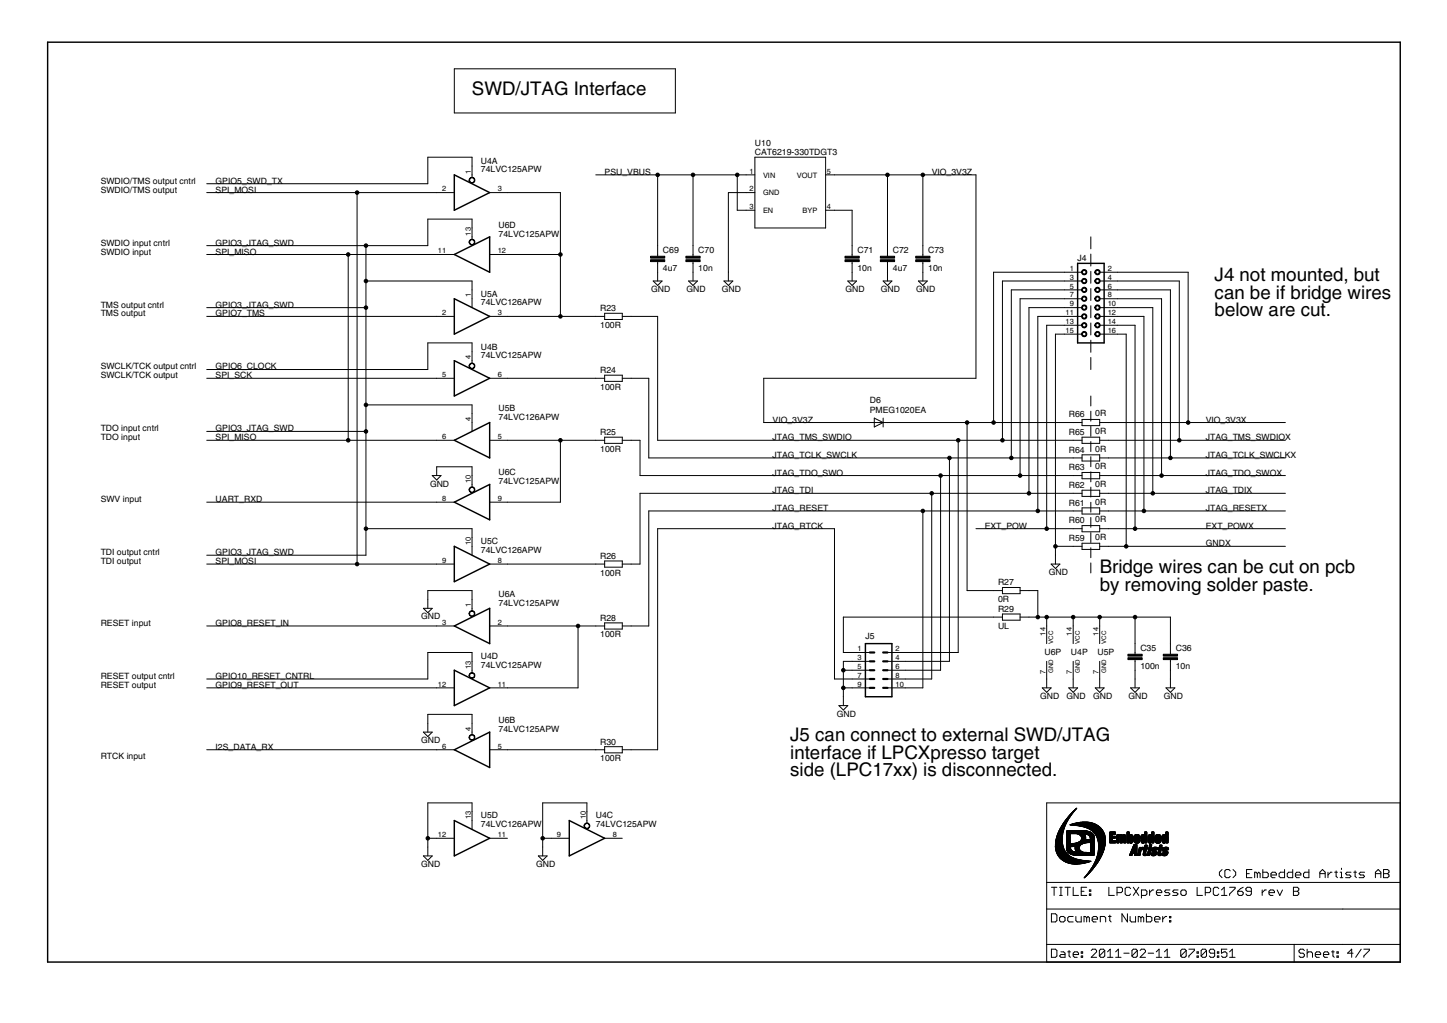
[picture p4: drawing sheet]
<svg xmlns="http://www.w3.org/2000/svg" width="297mm" height="210mm" viewBox="0 0 297 210" stroke-linecap="round" stroke-linejoin="round" font-family="sans-serif">
<defs><g id="words">
<g font-size="4.4">
<text x="96.9" y="19.6">SWD/JTAG Interface</text>
<text x="249.3" y="57.7">J4 not mounted, but</text>
<text x="249.3" y="61.3">can be if bridge wires</text>
<text x="249.3" y="64.9">below are cut.</text>
<text x="225.7" y="117.6">Bridge wires can be cut on pcb</text>
<text x="225.7" y="121.2">by removing solder paste.</text>
<text x="162.2" y="152">J5 can connect to external SWD/JTAG</text>
<text x="162.2" y="155.7">interface if LPCXpresso target</text>
<text x="162.2" y="159.3">side (LPC17xx) is disconnected.</text>
</g>
<g font-size="2.1">
<text x="155" y="29.9">U10</text>
<text x="98.7" y="35.3">74LVC125APW</text>
<text x="98.7" y="33.6">U4A</text>
<text x="124.1" y="35.9">PSU_VBUS</text>
<text x="155" y="31.7">CAT6219-330TDGT3</text>
<text x="191.3" y="35.9">VIO_3V3Z</text>
<text x="20.7" y="37.7">SWDIO/TMS output cntrl</text>
<text x="20.7" y="39.5">SWDIO/TMS output</text>
<text x="44.3" y="39.5">SPI_MOSI</text>
<text x="44.3" y="37.7">GPIO5_SWD_TX</text>
<text x="102.3" y="46.9">U6D</text>
<text x="20.7" y="52.2">SWDIO input</text>
<text x="20.7" y="50.4">SWDIO input cntrl</text>
<text x="44.3" y="52.2">SPI_MISO</text>
<text x="44.3" y="50.4">GPIO3_JTAG_SWD</text>
<text x="102.3" y="48.6">74LVC125APW</text>
<text x="136.1" y="51.9">C69</text>
<text x="143.4" y="51.9">C70</text>
<text x="176" y="51.9">C71</text>
<text x="183.3" y="51.9">C72</text>
<text x="190.5" y="51.9">C73</text>
<text x="221.2" y="53.5">J4</text>
<text x="133.6" y="59.9">GND</text>
<text x="136.1" y="55.6">4u7</text>
<text x="140.9" y="59.9">GND</text>
<text x="143.4" y="55.6">10n</text>
<text x="148.2" y="59.9">GND</text>
<text x="173.6" y="59.9">GND</text>
<text x="176" y="55.6">10n</text>
<text x="180.8" y="59.9">GND</text>
<text x="183.3" y="55.6">4u7</text>
<text x="188.1" y="59.9">GND</text>
<text x="190.5" y="55.6">10n</text>
<text x="20.7" y="64.9">TMS output</text>
<text x="20.7" y="63.1">TMS output cntrl</text>
<text x="44.3" y="64.9">GPIO7_TMS</text>
<text x="44.3" y="63.1">GPIO3_JTAG_SWD</text>
<text x="98.7" y="62.6">74LVC126APW</text>
<text x="98.7" y="60.8">U5A</text>
<text x="123.2" y="63.9">R23</text>
<text x="98.7" y="71.7">U4B</text>
<text x="123.2" y="67.3">100R</text>
<text x="20.7" y="75.8">SWCLK/TCK output cntrl</text>
<text x="20.7" y="77.6">SWCLK/TCK output</text>
<text x="44.3" y="77.6">SPI_SCK</text>
<text x="44.3" y="75.8">GPIO6_CLOCK</text>
<text x="98.7" y="73.5">74LVC125APW</text>
<text x="123.2" y="76.6">R24</text>
<text x="123.2" y="80">100R</text>
<text x="178.6" y="82.7">D6</text>
<text x="20.7" y="88.5">TDO input cntrl</text>
<text x="44.3" y="88.5">GPIO3_JTAG_SWD</text>
<text x="102.3" y="86.2">74LVC126APW</text>
<text x="102.3" y="84.4">U5B</text>
<text x="123.2" y="89.3">R25</text>
<text x="158.6" y="86.7">VIO_3V3Z</text>
<text x="178.6" y="84.7">PMEG1020EA</text>
<text x="219.4" y="89.3">R65</text>
<text x="219.4" y="85.6">R66</text>
<text x="224.8" y="89.1">0R</text>
<text x="224.8" y="85.4">0R</text>
<text x="247.5" y="86.7">VIO_3V3X</text>
<text x="20.7" y="90.3">TDO input</text>
<text x="44.3" y="90.3">SPI_MISO</text>
<text x="123.2" y="92.7">100R</text>
<text x="158.6" y="90.3">JTAG_TMS_SWDIO</text>
<text x="158.6" y="94">JTAG_TCLK_SWCLK</text>
<text x="219.4" y="92.9">R64</text>
<text x="224.8" y="92.7">0R</text>
<text x="247.5" y="90.3">JTAG_TMS_SWDIOX</text>
<text x="247.5" y="94">JTAG_TCLK_SWCLKX</text>
<text x="88.3" y="99.9">GND</text>
<text x="102.3" y="99.4">74LVC125APW</text>
<text x="102.3" y="97.5">U6C</text>
<text x="158.6" y="97.6">JTAG_TDO_SWO</text>
<text x="158.6" y="101.2">JTAG_TDI</text>
<text x="219.4" y="100.1">R62</text>
<text x="219.4" y="96.5">R63</text>
<text x="224.8" y="99.9">0R</text>
<text x="224.8" y="96.3">0R</text>
<text x="247.5" y="97.6">JTAG_TDO_SWOX</text>
<text x="247.5" y="101.2">JTAG_TDIX</text>
<text x="20.7" y="103">SWV input</text>
<text x="44.3" y="103">UART_RXD</text>
<text x="158.6" y="104.8">JTAG_RESET</text>
<text x="219.4" y="107.4">R60</text>
<text x="219.4" y="103.8">R61</text>
<text x="224.8" y="107.2">0R</text>
<text x="224.8" y="103.6">0R</text>
<text x="247.5" y="104.8">JTAG_RESETX</text>
<text x="20.7" y="113.9">TDI output cntrl</text>
<text x="44.3" y="113.9">GPIO3_JTAG_SWD</text>
<text x="98.7" y="113.4">74LVC126APW</text>
<text x="98.7" y="111.7">U5C</text>
<text x="158.6" y="108.5">JTAG_RTCK</text>
<text x="202.2" y="108.5">EXT_POW</text>
<text x="219.4" y="111">R59</text>
<text x="224.8" y="110.8">0R</text>
<text x="247.5" y="108.5">EXT_POWX</text>
<text x="247.5" y="112.1">GNDX</text>
<text x="20.7" y="115.7">TDI output</text>
<text x="44.3" y="115.7">SPI_MOSI</text>
<text x="123.2" y="118.1">100R</text>
<text x="123.2" y="114.7">R26</text>
<text x="215.3" y="118">GND</text>
<text x="102.3" y="124.3">74LVC125APW</text>
<text x="102.3" y="122.5">U6A</text>
<text x="204.9" y="123.5">0R</text>
<text x="204.9" y="125.6">R29</text>
<text x="204.9" y="120.1">R27</text>
<text x="20.7" y="128.4">RESET input</text>
<text x="44.3" y="128.4">GPIO8_RESET_IN</text>
<text x="86.5" y="127.1">GND</text>
<text x="123.2" y="130.8">100R</text>
<text x="123.2" y="127.4">R28</text>
<text x="177.7" y="131.2">J5</text>
<text x="204.9" y="129">UL</text>
<text x="98.7" y="137">74LVC125APW</text>
<text x="98.7" y="135.2">U4D</text>
<text x="214.4" y="134.3">U6P</text>
<text x="219.8" y="134.3">U4P</text>
<text x="225.3" y="134.3">U5P</text>
<text x="234.1" y="137.2">100n</text>
<text x="234.1" y="133.6">C35</text>
<text x="241.4" y="137.2">10n</text>
<text x="241.4" y="133.6">C36</text>
<text x="20.7" y="139.3">RESET output cntrl</text>
<text x="20.7" y="141.1">RESET output</text>
<text x="44.3" y="141.1">GPIO9_RESET_OUT</text>
<text x="44.3" y="139.3">GPIO10_RESET_CNTRL</text>
<text x="213.5" y="143.4">GND</text>
<text x="218.9" y="143.4">GND</text>
<text x="224.4" y="143.4">GND</text>
<text x="231.6" y="143.4">GND</text>
<text x="238.9" y="143.4">GND</text>
<text x="102.3" y="148.3">U6B</text>
<text x="171.8" y="147">GND</text>
<text x="20.7" y="155.7">RTCK input</text>
<text x="44.3" y="153.8">I2S_DATA_RX</text>
<text x="86.5" y="152.5">GND</text>
<text x="102.3" y="150.2">74LVC125APW</text>
<text x="123.2" y="152.8">R30</text>
<text x="123.2" y="156.2">100R</text>
<text x="98.7" y="167.9">U5D</text>
<text x="122.3" y="167.9">U4C</text>
<text x="98.7" y="169.6">74LVC126APW</text>
<text x="122.3" y="169.6">74LVC125APW</text>
<text x="86.5" y="177.9">GND</text>
<text x="110" y="177.9">GND</text>
</g>
<g font-size="1.8">
<text x="96.6" y="35.6" transform="rotate(-90 96.6 35.6)">1</text>
<text x="153.9" y="35.6">1</text>
<text x="169.7" y="35.6">5</text>
<text x="90.7" y="39.3">2</text>
<text x="102.2" y="39.3">3</text>
<text x="153.9" y="39.3">2</text>
<text x="156.6" y="36.4">VIN</text>
<text x="156.6" y="40.1">GND</text>
<text x="163.6" y="36.4">VOUT</text>
<text x="153.9" y="42.9">3</text>
<text x="156.6" y="43.7">EN</text>
<text x="164.8" y="43.7">BYP</text>
<text x="169.7" y="42.9">4</text>
<text x="89.9" y="52">11</text>
<text x="96.6" y="48.3" transform="rotate(-90 96.6 48.3)">13</text>
<text x="102.2" y="52">12</text>
<text x="219.6" y="55.6">1</text>
<text x="219.6" y="57.4">3</text>
<text x="219.6" y="59.2">5</text>
<text x="227.4" y="55.6">2</text>
<text x="227.4" y="57.4">4</text>
<text x="227.4" y="59.2">6</text>
<text x="90.7" y="64.7">2</text>
<text x="96.6" y="61" transform="rotate(-90 96.6 61)">1</text>
<text x="102.2" y="64.7">3</text>
<text x="218.8" y="64.7">11</text>
<text x="219.6" y="61">7</text>
<text x="219.6" y="62.9">9</text>
<text x="227.4" y="61">8</text>
<text x="227.4" y="62.9">10</text>
<text x="227.4" y="64.7">12</text>
<text x="218.8" y="68.3">15</text>
<text x="218.8" y="66.5">13</text>
<text x="227.4" y="68.3">16</text>
<text x="227.4" y="66.5">14</text>
<text x="90.7" y="77.4">5</text>
<text x="96.6" y="73.7" transform="rotate(-90 96.6 73.7)">4</text>
<text x="102.2" y="77.4">6</text>
<text x="96.6" y="86.4" transform="rotate(-90 96.6 86.4)">4</text>
<text x="90.7" y="90.1">6</text>
<text x="102.2" y="90.1">5</text>
<text x="96.6" y="99.1" transform="rotate(-90 96.6 99.1)">10</text>
<text x="90.7" y="102.8">8</text>
<text x="102.2" y="102.8">9</text>
<text x="96.6" y="111.9" transform="rotate(-90 96.6 111.9)">10</text>
<text x="90.7" y="115.5">9</text>
<text x="102.2" y="115.5">8</text>
<text x="96.6" y="124.6" transform="rotate(-90 96.6 124.6)">1</text>
<text x="90.7" y="128.2">3</text>
<text x="102.2" y="128.2">2</text>
<text x="214.6" y="130.4" transform="rotate(-90 214.6 130.4)">14</text>
<text x="220" y="130.4" transform="rotate(-90 220 130.4)">14</text>
<text x="225.5" y="130.4" transform="rotate(-90 225.5 130.4)">14</text>
<text x="96.6" y="137.3" transform="rotate(-90 96.6 137.3)">13</text>
<text x="176" y="133.6">1</text>
<text x="176" y="135.4">3</text>
<text x="176" y="137.3">5</text>
<text x="183.9" y="133.6">2</text>
<text x="183.9" y="135.4">4</text>
<text x="183.9" y="137.3">6</text>
<text x="89.9" y="140.9">12</text>
<text x="102.2" y="140.9">11</text>
<text x="176" y="139.1">7</text>
<text x="176" y="140.9">9</text>
<text x="183.9" y="139.1">8</text>
<text x="183.9" y="140.9">10</text>
<text x="214.6" y="138.2" transform="rotate(-90 214.6 138.2)">7</text>
<text x="220" y="138.2" transform="rotate(-90 220 138.2)">7</text>
<text x="225.5" y="138.2" transform="rotate(-90 225.5 138.2)">7</text>
<text x="96.6" y="150" transform="rotate(-90 96.6 150)">4</text>
<text x="90.7" y="153.6">6</text>
<text x="102.2" y="153.6">5</text>
<text x="89.9" y="171.7">12</text>
<text x="96.6" y="168.1" transform="rotate(-90 96.6 168.1)">13</text>
<text x="102.2" y="171.7">11</text>
<text x="114.3" y="171.7">9</text>
<text x="120.2" y="168.1" transform="rotate(-90 120.2 168.1)">10</text>
<text x="125.8" y="171.7">8</text>
</g>
<g font-size="1.5">
<text x="216.2" y="132.1" transform="rotate(-90 216.2 132.1)">VCC</text>
<text x="221.7" y="132.1" transform="rotate(-90 221.7 132.1)">VCC</text>
<text x="227.1" y="132.1" transform="rotate(-90 227.1 132.1)">VCC</text>
<text x="216.2" y="138.1" transform="rotate(-90 216.2 138.1)">GND</text>
<text x="221.7" y="138.1" transform="rotate(-90 221.7 138.1)">GND</text>
<text x="227.1" y="138.1" transform="rotate(-90 227.1 138.1)">GND</text>
</g>
</g></defs>
<g fill="#000" stroke="#000" stroke-width=".21">
<path d="M93.3 14.1h45.3zM138.6 14.1v9.1zM42.4 39.5h30.9zM73.3 39.5v76.2zM87.8 32.3v5.4zM42.4 37.7h45.4zM89.6 39.5h3.7zM73.3 39.5h16.3zM93.3 14.1v9.1zM96.9 34.1v1.8zM96.9 35.9v.5zM96.9 32.3v1.8z"/>
<path d="M87.8 32.3h9.1zM100.5 39.5h3.7zM104.2 39.5h10.8zM122.3 35.9h12.7zM93.3 23.2h45.3zM135 35.9h7.3zM149.5 39.5v16.4zM142.3 35.9h9zM153.2 35.9h1.8zM153.2 39.5h1.8zM149.5 39.5h3.7zM151.3 35.9h1.9z"/>
<path d="M155 32.3h14.5zM169.5 32.3v14.5zM169.5 35.9h1.8zM171.3 35.9h10.9zM182.2 35.9h7.2zM189.4 35.9v14.5zM189.4 35.9h10.9zM200.3 35.9v41.7zM42.4 52.2h29.1zM42.4 50.4h32.7zM75.1 50.4v7.3zM87.8 45v5.4z"/>
<path d="M75.1 50.4h12.7zM89.6 52.2h3.7zM71.5 52.2h18.1zM96.9 46.8v1.8zM96.9 48.6v.5zM96.9 59.5v1.8zM75.1 57.7h21.8zM96.9 57.7v1.8zM96.9 45v1.8zM87.8 45h9.1zM100.5 52.2h3.7zM104.2 52.2h10.8z"/>
<path d="M115 39.5v12.7zM134.1 57.7h1.8zM135 50.4v1.8zM135 54v1.9zM135 52.2v.4zM135 53.7v.3zM135 55.9v1.8zM134.1 57.7l.9 .9zM135 35.9v14.5zM135.9 57.7l-.9 .9zM141.4 57.7h1.8zM142.3 50.4v1.8z"/>
<path d="M142.3 54v1.9zM142.3 52.2v.4zM142.3 53.7v.3zM142.3 55.9v1.8zM141.4 57.7l.9 .9zM142.3 35.9v14.5zM143.2 57.7l-.9 .9zM148.6 57.7h1.8zM149.5 55.9v1.8zM148.6 57.7l.9 .9zM150.4 57.7l-.9 .9zM151.3 35.9v7.2z"/>
<path d="M153.2 43.1h1.8zM151.3 43.1h1.9zM155 32.3v14.5zM155 46.8h14.5zM169.5 43.1h1.8zM171.3 43.1h3.6zM174 57.7h1.8zM174.9 50.4v1.8zM174.9 54v1.9zM174.9 52.2v.4zM174.9 53.7v.3zM174.9 55.9v1.8z"/>
<path d="M174 57.7l.9 .9zM174.9 43.1v7.3zM175.8 57.7l-.9 .9zM181.3 57.7h1.8zM182.2 50.4v1.8zM182.2 54v1.9zM182.2 52.2v.4zM182.2 53.7v.3zM182.2 55.9v1.8zM181.3 57.7l.9 .9zM182.2 35.9v14.5zM183.1 57.7l-.9 .9z"/>
<path d="M188.5 57.7h1.9zM189.4 50.4v1.8zM189.4 54v1.9zM189.4 52.2v.4zM189.4 53.7v.3zM189.4 55.9v1.8zM188.5 57.7l.9 .9zM190.4 57.7l-1 .9zM204 55.9v30.8zM205.8 57.7v32.6zM207.6 59.5v34.5zM218.5 55.9h3.6z"/>
<path d="M218.5 57.7h3.6zM218.5 59.5h3.6zM205.8 57.7h12.7zM207.6 59.5h10.9zM204 55.9h14.5zM223.9 48.6v2.5zM223.9 52.1v2.5zM223.9 55.7v2.4zM223.9 59.2v2.5zM225.7 55.9h3.7zM225.7 57.7h3.7zM225.7 59.5h3.7z"/>
<path d="M229.4 57.7h12.7zM229.4 59.5h10.9zM229.4 55.9h14.5zM240.3 59.5v34.5zM242.1 57.7v32.6zM243.9 55.9v30.8zM42.4 63.1h32.7zM75.1 57.7v5.4zM87.8 70.4v5.4zM42.4 75.8h45.4zM89.6 77.6h3.7zM89.6 64.9h3.7z"/>
<path d="M42.4 77.6h47.2zM42.4 64.9h47.2zM96.9 72.2v1.8zM96.9 74v.5zM96.9 61.3v1.8zM96.9 70.4v1.8zM87.8 70.4h9.1zM100.5 77.6h3.7zM100.5 64.9h3.7zM104.2 64.9h10.8zM115 52.2v12.7zM115 64.9h7.3z"/>
<path d="M122.3 77.6h1.8zM122.3 64.9h1.8zM104.2 77.6h18.1zM124.1 78.3h3.6zM124.1 77v1.3zM124.1 65.6h3.6zM124.1 64.3v1.3zM124.1 77h3.6zM127.7 77v1.3zM124.1 64.3h3.6zM127.7 64.3v1.3zM127.7 77.6h1.9z"/>
<path d="M127.7 64.9h1.9zM129.6 64.9h5.4zM129.6 77.6h3.6zM156.8 77.6v9.1zM156.8 77.6h43.5zM209.4 61.3v36.3zM211.2 63.1v38.1zM213 64.9v39.9zM214.9 66.7v41.8zM216.7 68.6v43.5zM218.5 61.3h3.6zM218.5 63.1h3.6z"/>
<path d="M218.5 68.6h3.6zM218.5 66.7h3.6zM218.5 64.9h3.6zM216.7 68.6h1.8zM213 64.9h5.5zM209.4 61.3h9.1zM211.2 63.1h7.3zM214.9 66.7h3.6zM223.9 62.7v2.5zM223.9 66.3v2.4zM223.9 69.8v2.5zM223.9 73.3v2.5z"/>
<path d="M225.7 61.3h3.7zM225.7 63.1h3.7zM225.7 68.6h3.7zM225.7 64.9h3.7zM225.7 66.7h3.7zM229.4 61.3h9zM229.4 64.9h5.4zM229.4 66.7h3.6zM229.4 68.6h1.8zM229.4 63.1h7.2zM231.2 68.6v43.5zM233 66.7v41.8z"/>
<path d="M234.8 64.9v39.9zM236.6 63.1v38.1zM238.4 61.3v36.3zM42.4 88.5h32.7zM71.5 52.2v38.1zM42.4 90.3h29.1zM75.1 83.1v5.4zM75.1 63.1v20zM88.7 97.6h1.8zM89.6 95.8v1.8zM88.7 97.6l.9 .9zM89.6 90.3h3.7z"/>
<path d="M71.5 90.3h18.1zM90.5 97.6l-.9 .9zM96.9 97.6v1.8zM96.9 99.4v.5zM96.9 84.9v1.8zM96.9 86.7v1.8zM96.9 95.8v1.8zM89.6 95.8h7.3zM96.9 83.1v1.8zM75.1 83.1h21.8zM100.5 90.3h3.7zM104.2 90.3h10.8z"/>
<path d="M115 90.3h7.3zM115 90.3v12.7zM122.3 90.3h1.8zM124.1 91h3.6zM124.1 89.7v1.3zM124.1 89.7h3.6zM127.7 89.7v1.3zM127.7 90.3h1.9zM129.6 90.3h1.8zM131.4 90.3v7.3zM133.2 77.6v16.4zM135 64.9v25.4z"/>
<path d="M178.6 86.7h1.8zM156.8 86.7h21.8zM179.5 87.6l1.8-.9zM179.5 85.8v1.8zM179.5 85.8l1.8 .9zM181.3 85.8v.9zM181.3 86.7v.9zM180.4 86.7h1.8zM182.2 86.7h16.3zM131.4 97.6h61.7zM133.2 94h61.7zM135 90.3h61.7z"/>
<path d="M198.5 86.7v34.5zM198.5 86.7h5.5zM196.7 90.3h9.1zM194.9 94h12.7zM207.6 94h12.7zM193.1 97.6h16.3zM209.4 97.6h10.9zM220.3 97.6h1.8zM220.3 94h1.8zM220.3 90.3h1.8zM220.3 86.7h1.8zM205.8 90.3h14.5z"/>
<path d="M204 86.7h16.3zM222.1 98.2h3.6zM222.1 96.9v1.3zM222.1 94.6h3.6zM222.1 93.3v1.3zM222.1 91h3.6zM222.1 89.7v1.3zM222.1 87.3h3.6zM222.1 86.1v1.2zM223.9 81.3v2zM223.9 84.4v2zM223.9 87.5v2z"/>
<path d="M223.9 90.6v2zM223.9 93.7v2.1zM223.9 96.8v2.1zM223.9 99.9v2.1zM222.1 96.9h3.6zM225.7 96.9v1.3zM222.1 93.3h3.6zM225.7 93.3v1.3zM222.1 89.7h3.6zM225.7 89.7v1.3zM222.1 86.1h3.6zM225.7 86.1v1.2z"/>
<path d="M225.7 97.6h1.9zM225.7 94h1.9zM225.7 90.3h1.9zM225.7 86.7h1.9zM227.6 90.3h14.5zM227.6 94h12.7zM227.6 97.6h10.8zM227.6 86.7h16.3zM238.4 97.6h25.5zM240.3 94h23.6zM242.1 90.3h21.8zM243.9 86.7h20z"/>
<path d="M42.4 113.9h32.7zM42.4 115.7h30.9zM75.1 88.5v20zM75.1 108.5v5.4zM89.6 103h3.7zM89.6 115.7h3.7zM73.3 115.7h16.3zM42.4 103h47.2zM96.9 110.3v1.8zM96.9 112.1v1.8zM96.9 108.5v1.8zM75.1 108.5h21.8z"/>
<path d="M100.5 103h3.7zM100.5 115.7h3.7zM104.2 103h10.8zM122.3 115.7h1.8zM104.2 115.7h18.1zM124.1 116.4h3.6zM124.1 115.1v1.3zM124.1 115.1h3.6zM127.7 115.1v1.3zM127.7 115.7h1.9zM131.4 101.2v14.5zM129.6 115.7h1.8z"/>
<path d="M133.2 104.8v23.6zM135 108.5v45.3zM135 108.5h36.3zM133.2 104.8h56.2zM131.4 101.2h59.9zM191.3 101.2h19.9zM189.4 104.8h23.6zM200.3 108.5h14.6zM215.8 115.7h1.8zM216.7 113.9v1.8zM215.8 115.7l.9 .9zM216.7 112.1v1.8z"/>
<path d="M217.6 115.7l-.9 .9zM220.3 112.1h1.8zM220.3 108.5h1.8zM220.3 104.8h1.8zM220.3 101.2h1.8zM216.7 112.1h3.6zM213 104.8h7.3zM211.2 101.2h9.1zM214.9 108.5h5.4zM222.1 112.7h3.6zM222.1 111.5v1.2zM222.1 109.1h3.6z"/>
<path d="M222.1 107.8v1.3zM222.1 105.5h3.6zM222.1 104.2v1.3zM222.1 101.9h3.6zM222.1 100.6v1.3zM223.9 103.1v2zM223.9 106.2v2zM223.9 109.3v2zM223.9 112.4v2zM223.9 115.5v2.1zM222.1 111.5h3.6zM225.7 111.5v1.2z"/>
<path d="M222.1 107.8h3.6zM225.7 107.8v1.3zM222.1 104.2h3.6zM225.7 104.2v1.3zM222.1 100.6h3.6zM225.7 100.6v1.3zM225.7 112.1h1.9zM225.7 108.5h1.9zM225.7 104.8h1.9zM225.7 101.2h1.9zM227.6 108.5h5.4zM227.6 112.1h3.6z"/>
<path d="M227.6 101.2h9zM231.2 112.1h32.7zM233 108.5h30.9zM234.8 104.8h29.1zM227.6 104.8h7.2zM236.6 101.2h27.3zM86.9 124.8h1.8zM87.8 123v1.8zM86.9 124.8l.9 .9zM87.8 121.2v1.8zM87.8 133.9v5.4zM42.4 139.3h45.4z"/>
<path d="M87.8 125.7l.9-.9zM89.6 128.4h3.7zM42.4 128.4h47.2zM96.9 135.7v1.8zM96.9 137.5v.5zM96.9 123v1.8zM96.9 124.8v.5zM96.9 121.2v1.8zM87.8 121.2h9.1zM96.9 133.9v1.8zM87.8 133.9h9.1zM100.5 128.4h3.7z"/>
<path d="M104.2 128.4h14.5zM118.7 128.4h3.6zM118.7 128.4v12.7zM122.3 128.4h1.8zM124.1 129.1h3.6zM124.1 127.8v1.3zM124.1 127.8h3.6zM127.7 127.8v1.3zM127.7 128.4h1.9zM129.6 128.4h3.6zM171.3 108.5v30.8zM173.1 135.7v1.8z"/>
<path d="M173.1 137.5v3.6zM173.1 126.6v7.3zM173.1 126.6h30.9zM174.9 133.9h3.7zM174.9 135.7h3.7zM174.9 137.5h3.7zM174.9 139.3h3.7zM173.1 135.7h1.8zM173.1 137.5h1.8zM173.1 133.9h1.8zM171.3 139.3h3.6zM182.2 133.9h3.6z"/>
<path d="M182.2 135.7h3.6zM182.2 137.5h3.6zM182.2 139.3h3.6zM185.8 133.9h10.9zM185.8 135.7h9.1zM185.8 137.5h7.3zM185.8 139.3h5.5zM191.3 101.2v38.1zM193.1 97.6v39.9zM194.9 94v41.7zM196.7 90.3v43.6zM198.5 121.2h5.5z"/>
<path d="M204 126.6h1.8zM204 121.2h1.8zM205.8 127.3h3.6zM205.8 126v1.3zM205.8 121.8h3.6zM205.8 120.5v1.3zM205.8 126h3.6zM209.4 126v1.3zM205.8 120.5h3.6zM209.4 120.5v1.3zM209.4 126.6h1.8zM209.4 121.2h1.8z"/>
<path d="M211.2 126.6h1.8zM211.2 121.2h1.8zM213 126.6h1.9zM213 121.2v5.4zM214.9 135.7v3.6zM214.9 128.4v3.7zM214.9 139.3v1.8zM214.9 126.6v1.8zM214.9 126.6h5.4zM220.3 135.7v3.6zM220.3 128.4v3.7zM220.3 139.3v1.8z"/>
<path d="M220.3 126.6v1.8zM220.3 126.6h5.4zM225.7 139.3v1.8zM225.7 135.7v3.6zM225.7 128.4v3.7zM225.7 126.6h7.3zM225.7 126.6v1.8zM233 132.1v1.8zM233 135.7v1.8zM233 133.9v.3zM233 135.3v.4zM233 139.3v1.8z"/>
<path d="M233 137.5v1.8zM233 126.6v5.5zM233 126.6h7.3zM240.3 132.1v1.8zM240.3 135.7v1.8zM240.3 133.9v.3zM240.3 135.3v.4zM240.3 139.3v1.8zM240.3 137.5v1.8zM240.3 126.6v5.5zM86.9 150.2h1.8zM87.8 148.4v1.8z"/>
<path d="M86.9 150.2l.9 .9zM87.8 146.6v1.8zM88.7 150.2l-.9 .9zM89.6 141.1h3.7zM89.6 153.8h3.7zM42.4 153.8h47.2zM42.4 141.1h47.2zM96.9 148.4v1.8zM96.9 150.2v.6zM96.9 146.6v1.8zM87.8 146.6h9.1zM100.5 141.1h3.7z"/>
<path d="M100.5 153.8h3.7zM104.2 153.8h18.1zM104.2 141.1h14.5zM122.3 153.8h1.8zM124.1 154.5h3.6zM124.1 153.2v1.3zM124.1 153.2h3.6zM127.7 153.2v1.3zM127.7 153.8h1.9zM129.6 153.8h5.4zM172.2 144.8h1.8zM173.1 143v1.8z"/>
<path d="M172.2 144.8l.9 .9zM173.1 141.1v1.9zM174 144.8l-.9 .9zM174.9 141.1h3.7zM173.1 141.1h1.8zM182.2 141.1h3.6zM185.8 141.1h3.6zM189.4 104.8v36.3zM214 141.1h1.8zM214 141.1l.9 .9zM215.8 141.1l-.9 .9zM219.4 141.1h1.8z"/>
<path d="M219.4 141.1l.9 .9zM221.2 141.1l-.9 .9zM224.8 141.1h1.9zM224.8 141.1l.9 .9zM226.7 141.1l-1 .9zM232.1 141.1h1.8zM232.1 141.1l.9 .9zM233.9 141.1l-.9 .9zM239.4 141.1h1.8zM239.4 141.1l.9 .9zM241.2 141.1l-.9 .9zM86.9 175.6h1.8z"/>
<path d="M87.8 173.8v1.8zM86.9 175.6l.9 .9zM87.8 164.7v7.3zM87.8 172v1.8zM88.7 175.6l-.9 .9zM89.6 172h3.7zM87.8 172h1.8zM96.9 166.5v1.9zM96.9 168.4v1.8zM96.9 164.7v1.8zM87.8 164.7h9.1zM100.5 172h3.7z"/>
<path d="M110.5 175.6h1.8zM111.4 173.8v1.8zM110.5 175.6l.9 .9zM111.4 164.7v7.3zM111.4 172v1.8zM112.3 175.6l-.9 .9zM113.2 172h3.7zM111.4 172h1.8zM120.5 166.5v1.9zM120.5 168.4v.5zM120.5 164.7v1.8zM111.4 164.7h9.1z"/>
<path d="M124.1 172h3.6zM250.3 179v.5zM250.3 179l.6-.6zM251.4 178.7v1.1zM251.4 179.8l.3 .3zM251.4 178.7l.3-.3zM251.7 178.4h.6zM252.3 178.4l.2 .3zM253.7 179v.5zM253.1 178.4l.6 .6zM255.9 178.4v1.7zM255.9 179.3h.6z"/>
<path d="M255.9 178.4h1.1zM257.6 179h.2zM257.8 179l.3 .3zM258.1 179.3v.8zM258.1 179.3l.3-.3zM258.4 179l.3 .3zM258.7 179.3v.8zM259.2 178.4v1.7zM259.2 179h.9zM260.3 179.3v.5zM260.1 179l.2 .3zM260.9 179.3v.5z"/>
<path d="M261.2 179l-.3 .3zM261.2 179h.5zM261.7 179l.3 .3zM262 179.3v.2zM260.9 179.5h1.1zM262.6 179.3v.5zM262.8 179l-.2 .3zM262.8 179h.9zM263.7 178.4v1.7zM264.2 179.3v.5zM264.5 179l-.3 .3zM264.5 179h.9z"/>
<path d="M265.4 178.4v1.7zM265.9 179.3v.5zM266.2 179l-.3 .3zM266.2 179h.5zM266.7 179l.3 .3zM267 179.3v.2zM265.9 179.5h1.1zM267.6 179.3v.5zM267.9 179l-.3 .3zM267.9 179h.8zM268.7 178.4v1.7zM270.9 179l.6-.6z"/>
<path d="M270.9 179.3h1.1zM271.5 178.4l.5 .6zM272 179v1.1zM273.2 179l-.6 .5zM273.2 179h.2zM274 179h.6zM274.3 178.7v1.1zM274.3 179.8l.3 .3zM275.1 179h.3zM275.4 179v1.1zM275.4 178.1v.3zM276.5 179l-.3 .3z"/>
<path d="M276.2 179.3l.3 .2zM276.5 179h.8zM276.5 179.5h.6zM277.1 179.5l.2 .3zM277.9 179h.5zM278.2 178.7v1.1zM278.2 179.8l.2 .3zM279.3 179l-.3 .3zM279 179.3l.3 .2zM279.3 179h.8zM279.3 179.5h.5zM279.8 179.5l.3 .3z"/>
<path d="M282.3 179l.6-.6zM282.3 179.3h1.2zM282.9 178.4l.6 .6zM283.5 179v1.1zM284 178.4h.9zM284 179.3h.9zM284.9 178.4l.2 .3zM284.9 179.3l.2 .2zM285.1 178.7v.3zM285.1 179l-.2 .3zM285.1 179.5v.3zM285.1 179.8l-.2 .3z"/>
<path d="M214.9 164.7h72.5zM287.4 164.7v16.4zM214.9 197.4h50.8zM214.9 193.8v3.6zM214.9 193.8h50.8zM214.9 186.5v7.3zM214.9 181.1v5.4zM214.9 181.1h72.5zM214.9 164.7v16.4zM215.8 194.8v1.6zM215.8 196.4h.9zM215.8 182.1h1.2z"/>
<path d="M215.8 187.5v1.7zM215.8 189.2h.9zM216.4 182.1v1.6zM216.7 196.4l.3-.2zM215.8 194.8h.9zM216.7 189.2l.3-.3zM215.8 187.5h.9zM217 195v1.2zM216.7 194.8l.3 .2zM217 187.8v1.1zM216.7 187.5l.3 .3zM217.8 195.9l-.3 .3z"/>
<path d="M217.5 183.7h.6zM217.5 182.1h.6zM217.5 188.3v.6zM217.5 188.9l.3 .3zM217.8 195.3h.5zM217.5 196.2l.3 .2zM217.8 195.9h.8zM217.8 182.1v1.6zM217.8 189.2h.5zM217.8 188l-.3 .3zM218.3 195.3l.3 .3zM218.3 189.2l.3-.3z"/>
<path d="M217.8 188h.5zM218.6 195.6v.8zM217.8 196.4h.8zM218.6 182.1h1.1zM218.6 188.3v.6zM218.3 188l.3 .3zM219.2 195.3h.5zM219.2 182.1v1.6zM219.2 188.3v.6zM219.2 188.9l.3 .3zM219.5 195v1.2zM219.5 196.2l.2 .2z"/>
<path d="M219.5 188l-.3 .3zM219.5 189.2h.8zM220.3 195.6v.6zM220.3 195.6l.3-.3zM220.3 182.1v1.6zM220.3 183.7h1.1zM219.5 188h.8zM220.3 196.2l.3 .2zM220.6 195.3h.5zM220.9 188v.9zM220.9 188.9l.2 .3zM220.6 196.4h.5z"/>
<path d="M221.1 195.3l.3 .3zM221.1 189.2h.9zM221.4 195.6v.3zM220.3 195.9h1.1zM222 195.3h.2zM222 195.3v.3zM222 196.2h.2zM222 196.2v.2zM222 182.1v1.6zM222 183.7h1.1zM222 182.9h.5zM222 188v1.2z"/>
<path d="M222.2 195.3v.3zM222 195.6h.2zM222.2 196.2v.2zM222 196.4h.2zM222.5 188v1.2zM222.5 188h.3zM222.8 188l.3 .3zM222 182.1h1.1zM223.1 188.3v.9zM223.1 188.3l.3-.3zM223.4 188l.2 .3zM223.6 182.6h.3z"/>
<path d="M223.6 182.6v.3zM223.6 183.4h.3zM223.6 183.4v.3zM223.6 188.3v.9zM223.9 182.6v.3zM223.6 182.9h.3zM223.9 183.4v.3zM223.6 183.7h.3zM225.1 195.3l-1.1 1.1zM224.2 188.3v.6zM224.2 188.3l.3-.3zM224.3 194.8l-.3 .2z"/>
<path d="M224.2 188.9l.3 .3zM224.5 188h.5zM224.3 194.8h.5zM224.5 189.2h.5zM225 188l.3 .3zM224 196.4h1.1zM225.1 195v.3zM224.8 194.8l.3 .2zM225.3 188.3v.3zM224.2 188.6h1.1zM225.7 195v1.2zM225.7 195l.3-.2z"/>
<path d="M226.8 195l-1.1 1.2zM225.9 188v1.2zM225.9 188h.8zM226 194.8h.5zM225.7 196.2l.3 .2zM226.5 194.8l.3 .2zM226 196.4h.5zM226.7 188l.3 .3zM226.8 195v1.2zM226.8 196.2l-.3 .2zM227 188.3v.9zM227.4 195.3l.5-.5z"/>
<path d="M227.4 196.4h1.1zM227.5 188h.6zM227.6 182.1v1.6zM227.6 183.7h1.1zM227.8 187.8v1.1zM227.8 188.9l.3 .3zM227.9 194.8v1.6zM229 195.3l.6-.5zM229 196.4h1.1zM229.3 182.1v1.6zM229.3 182.1h.8zM229.6 194.8v1.6z"/>
<path d="M230.1 182.1l.3 .2zM229.3 183.2h.8zM230.3 187.5v1.7zM230.3 187.5l1.1 1.7zM230.4 182.3v.6zM230.1 183.2l.3-.3zM230.7 195.6h1.1zM231 182.3v1.1zM231 183.4l.2 .3zM231.2 182.1l-.2 .2zM231.2 183.7h.6zM231.4 187.5v1.7z"/>
<path d="M231.2 182.1h.6zM232.1 183.4l-.3 .3zM232 188v.9zM232 188.9l.3 .3zM231.8 182.1l.3 .2zM232.3 189.2h.8zM232.4 195v1.2zM232.4 195l.2-.2zM233.5 195l-1.1 1.2zM232.6 194.8h.6zM232.4 196.2l.2 .2zM232.6 182.1l1.2 1.6z"/>
<path d="M233.1 188v1.2zM233.2 194.8l.3 .2zM232.6 196.4h.6zM233.5 195v1.2zM233.5 196.2l-.3 .2zM233.7 188v1.2zM233.7 188h.2zM233.8 182.1l-1.2 1.6zM233.9 188l.3 .3zM235.1 195.3l-1.1 1.1zM234.2 188.3v.9zM234.2 188.3l.3-.3z"/>
<path d="M234.3 194.8l-.3 .2zM234.3 182.6v1.7zM234.3 182.6h.9zM234.5 188l.3 .3zM234.8 188.3v.9zM234.3 194.8h.6zM234 196.4h1.1zM235.1 195v.3zM234.9 194.8l.2 .2zM235.2 182.6l.2 .3zM234.3 183.7h.9zM235.3 187.5v1.7z"/>
<path d="M235.3 189.2h.9zM235.4 182.9v.5zM235.4 183.4l-.2 .3zM235.7 195.6h1.1zM236 182.6v1.1zM236 183.2l.5-.6zM236.2 189.2l.3-.3zM235.3 188h.9zM236.5 188.3v.6zM236.2 188l.3 .3zM236.5 182.6h.3zM237 188.3v.6z"/>
<path d="M237.3 188l-.3 .3zM237 188.9l.3 .3zM237.3 188h.5zM237.4 195.3l.5-.5zM237.4 196.4h1.1zM237.4 182.9v.5zM237.4 182.9l.3-.3zM237.4 183.4l.3 .3zM237.7 182.6h.5zM237.3 189.2h.5zM237.8 188l.3 .3zM237.9 194.8v1.6z"/>
<path d="M238.1 188.3v.3zM237 188.6h1.1zM237.7 183.7h.5zM238.2 182.6l.3 .3zM238.5 182.9v.3zM237.4 183.2h1.1zM238.7 188v1.2zM238.7 188.6l.5-.6zM239 195.3l.6-.5zM239 196.4h1.2zM239.1 183.7h.8zM239.1 182.9l.2-.3z"/>
<path d="M239.2 188h.3zM239.1 182.9l.2 .3zM239.3 182.6h.9zM239.6 194.8v1.6zM240.2 183.4l-.3 .3zM239.3 183.2h.6zM240.1 188h.2zM240.1 188v.3zM240.1 188.9h.2zM240.1 188.9v.3zM239.9 183.2l.3 .2zM240.3 188v.3z"/>
<path d="M240.1 188.3h.2zM240.3 188.9v.3zM240.1 189.2h.2zM240.7 183.7h.9zM240.7 182.9l.3-.3zM240.7 182.9l.3 .3zM241 182.6h.8zM241.8 183.4l-.2 .3zM241 183.2h.6zM241.6 183.2l.2 .2zM242.4 195v1.2zM242.4 195l.3-.2z"/>
<path d="M242.4 196.2l1.1-1.2zM242.4 182.9v.5zM242.4 183.4l.3 .3zM242.7 194.8h.5zM242.4 196.2l.3 .2zM242.7 183.7h.5zM242.7 182.6l-.3 .3zM243.2 194.8l.3 .2zM242.7 196.4h.5zM243.5 183.4l-.3 .3zM242.7 182.6h.5zM243.5 195v1.2z"/>
<path d="M243.5 196.2l-.3 .2zM243.5 182.9v.5zM243.2 182.6l.3 .3zM244.1 194.8h1.1zM244.1 196.2v.2zM245.2 194.8v.2zM245.2 195l-1.1 1.2zM245.7 195.3h.3zM245.7 195.3v.3zM245.7 196.2h.3zM245.7 196.2v.2zM245.7 182.1v1.6z"/>
<path d="M245.7 183.7h1.1zM246 195.3v.3zM245.7 195.6h.3zM246 196.2v.2zM245.7 196.4h.3zM246.6 195v1.2zM246.6 195l.2-.2zM247.7 195l-1.1 1.2zM246.8 194.8h.6zM246.6 196.2l.2 .2zM247.4 194.8l.3 .2zM246.8 196.4h.6z"/>
<path d="M247.4 182.1v1.6zM247.4 182.1h.8zM247.7 195v1.2zM247.7 196.2l-.3 .2zM248.2 196.2l.3 .2zM248.2 195v.3zM248.2 195.3l.3 .3zM248.2 182.1l.3 .2zM247.4 183.2h.8zM248.5 196.4h.6zM248.5 194.8l-.3 .2zM248.5 195.6h.8z"/>
<path d="M248.5 182.3v.6zM248.2 183.2l.3-.3zM249.1 196.4l.2-.2zM248.5 194.8h.6zM249.1 182.3v1.1zM249.1 183.4l.3 .3zM249.3 195v1.2zM249.1 194.8l.2 .2zM249.1 182.3l.3-.2zM249.4 183.7h.5zM249.9 195.3h.3zM249.9 195.3v.3z"/>
<path d="M249.9 196.2h.3zM249.9 196.2v.2zM249.4 182.1h.5zM250.2 183.4l-.3 .3zM250.2 195.3v.3zM249.9 195.6h.3zM250.2 196.2v.2zM249.9 196.4h.3zM249.9 182.1l.3 .2zM250.7 194.8v.8zM250.7 195.6l.6-.3zM250.7 182.6l.6-.5z"/>
<path d="M250.7 183.7h1.2zM250.3 179.5l.6 .6zM250.7 196.2l.3 .2zM251.3 195.3h.3zM251.3 182.1v1.6zM251.6 195.3l.3 .3zM251 196.4h.6zM251.7 180.1h.6zM250.7 194.8h1.2zM251.9 195.6v.6zM251.6 196.4l.3-.2zM252.5 179.8l-.2 .3z"/>
<path d="M252.4 195.3l.6-.5zM252.4 196.4h1.1zM252.4 182.1h1.1zM252.4 183.4v.3zM253 194.8v1.6zM253.1 180.1l.6-.6zM253.5 182.1v.2zM252.4 183.4l1.1-1.1zM254.1 182.9v.5zM254.1 183.4l.3 .3zM254.4 183.7h.5zM254.1 182.9l.6-.6z"/>
<path d="M255.2 183.4l-.3 .3zM254.1 182.9h.8zM254.7 182.3l.5-.2zM255.2 183.2v.2zM254.9 182.9l.3 .3zM255.8 183.4l.2 .3zM255.8 182.3v.3zM255.8 182.6l.2 .3zM255.9 180.1h1.1zM256 183.7h.6zM256 182.1l-.2 .2zM256 182.9h.9z"/>
<path d="M256.9 183.4l-.3 .3zM256 182.1h.6zM256.9 182.3v1.1zM256.6 182.1l.3 .2zM257.6 179v1.1zM259.1 182.6v1.1zM259.1 183.2l.6-.6zM259.2 180.1h.9zM259.7 182.6h.2zM260.1 180.1l.2-.3zM260.5 182.9v.5zM260.5 182.9l.3-.3z"/>
<path d="M260.5 183.4l.3 .3zM260.8 182.6h.5zM260.9 179.8l.3 .3zM260.8 183.7h.5zM261.3 182.6l.3 .3zM261.6 182.9v.3zM260.5 183.2h1.1zM261.2 180.1h.5zM262.2 182.6l.5 1.1zM263.3 182.6l-.6 1.1zM262.6 179.8l.2 .3zM262.8 180.1h.9z"/>
<path d="M264.2 179.8l.3 .3zM264.5 180.1h.9zM265.5 182.1v1.6zM265.5 182.1h.8zM265.5 182.9h.8zM265.7 193.8v3.6zM265.7 193.8h10zM265.7 197.4h21.7zM265.9 179.8l.3 .3zM266.3 182.1l.3 .2zM266.3 182.9l.3 .3zM265.5 183.7h.8z"/>
<path d="M266.6 182.3v.3zM266.6 182.6l-.3 .3zM266.6 183.2v.2zM266.6 183.4l-.3 .3zM266.7 195v.3zM266.7 195.3l.2 .3zM266.2 180.1h.5zM266.9 194.8l-.2 .2zM266.9 195.6h.6zM266.7 196.2l.2 .2zM266.9 194.8h.6zM267.5 195.6l.3 .3z"/>
<path d="M266.9 196.4h.6zM267.5 194.8l.3 .2zM267.8 195.9v.3zM267.8 196.2l-.3 .2zM267.6 179.8l.3 .3zM268.3 194.8v1.6zM268.3 195.6l.3-.3zM268.6 195.3h.6zM267.9 180.1h.8zM269.2 195.3l.2 .3zM269.4 195.6v.8zM270 195.6v.6z"/>
<path d="M270 195.6l.3-.3zM270 196.2l.3 .2zM270.3 195.3h.5zM270.3 196.4h.5zM270.8 195.3l.3 .3zM270.9 179v1.1zM271.1 195.6v.3zM270 195.9h1.1zM271.7 195.6v.6zM271.7 195.6l.2-.3zM271.7 196.2l.2 .2zM271.9 195.3h.6z"/>
<path d="M271.9 196.4h.6zM272.5 195.3l.3 .3zM272.6 179v1.1zM272.8 195.6v.3zM271.7 195.9h1.1zM273.3 195.3h.6zM273.6 195v1.2zM273.6 196.2l.3 .2zM274.4 195.3h.3zM274.4 195.3v.3zM274.4 196.2h.3zM274.4 196.2v.2z"/>
<path d="M274.7 195.3v.3zM274.4 195.6h.3zM274.7 196.2v.2zM274.4 196.4h.3zM275.1 180.1h.6zM214.9 186.5h60.8zM275.7 193.8h11.7zM276.2 180.1h.9zM276.6 195.6h1.1zM277.1 180.1l.2-.3zM277.5 194.8v1.6zM276.6 195.6l.9-.8z"/>
<path d="M279.4 194.8l-1.1 1.6zM279 180.1h.8zM279.8 180.1l.3-.3zM280 194.8h1.1zM280 196.2v.2zM281.1 194.8v.2zM281.1 195l-1.1 1.2zM282.3 179v1.1zM284 178.4v1.7zM284 180.1h.9zM275.7 186.5h11.7zM287.4 186.5v7.3z"/>
<path d="M287.4 193.8v3.6zM287.4 181.1v5.4z"/>
<path d="M96.5 36.6a.6 .6 0 0 1 .9 .1 .6 .6 0 0 1-.4 .9 .6 .6 0 0 1-.7-.6h.1a.49 .49 0 0 1 .6-.5 .49 .49 0 0 1 .2 .8 .49 .49 0 0 1-.8-.2l-.1-.1z" fill-rule="evenodd"/>
<path d="M96.5 49.3a.6 .6 0 0 1 .9 .1 .6 .6 0 0 1-.4 .9 .6 .6 0 0 1-.7-.6h.1a.49 .49 0 0 1 .6-.5 .49 .49 0 0 1 .2 .8 .49 .49 0 0 1-.8-.2l-.1-.1z" fill-rule="evenodd"/>
<path d="M222.2 59.1a.54 .54 0 0 1 .8 .1 .54 .54 0 0 1-.3 .8 .54 .54 0 0 1-.7-.5h.2a.37 .37 0 0 1 .5-.3 .37 .37 0 0 1 .1 .6 .37 .37 0 0 1-.6-.2v-.1h-.2z" fill-rule="evenodd"/>
<path d="M222.2 57.3a.55 .55 0 0 1 .9 .1 .55 .55 0 0 1-.4 .8 .55 .55 0 0 1-.7-.5h.2a.37 .37 0 0 1 .5-.3 .37 .37 0 0 1 .1 .6 .37 .37 0 0 1-.6-.2v-.1h-.2z" fill-rule="evenodd"/>
<path d="M222.2 55.4a.55 .55 0 0 1 .8 .2 .55 .55 0 0 1-.3 .8 .55 .55 0 0 1-.7-.5h.2a.37 .37 0 0 1 .5-.3 .37 .37 0 0 1 .1 .6 .37 .37 0 0 1-.6-.2v-.1h-.2z" fill-rule="evenodd"/>
<path d="M224.9 59.1a.54 .54 0 0 1 .9 .1 .54 .54 0 0 1-.4 .8 .54 .54 0 0 1-.7-.5h.2a.36 .36 0 0 1 .6-.3 .36 .36 0 0 1 0 .6 .36 .36 0 0 1-.5-.2l-.1-.1h-.2z" fill-rule="evenodd"/>
<path d="M224.9 57.3a.55 .55 0 0 1 .9 .1 .55 .55 0 0 1-.4 .8 .55 .55 0 0 1-.7-.5h.2a.36 .36 0 0 1 .5-.3 .36 .36 0 0 1 .1 .5 .36 .36 0 0 1-.5-.1l-.1-.1h-.2z" fill-rule="evenodd"/>
<path d="M224.9 55.4a.55 .55 0 0 1 .9 .2 .55 .55 0 0 1-.4 .8 .55 .55 0 0 1-.7-.5h.2a.36 .36 0 0 1 .6-.3 .36 .36 0 0 1 0 .5 .36 .36 0 0 1-.5-.1l-.1-.1h-.2z" fill-rule="evenodd"/>
<path d="M96.5 74.7a.6 .6 0 0 1 .9 .1 .6 .6 0 0 1-.4 .9 .6 .6 0 0 1-.7-.6 .59 .59 0 0 1 1-.3 .52 .52 0 0 1-.6 .8 .52 .52 0 0 1-.2-.9z" fill-rule="evenodd"/>
<path d="M222.2 60.9a.54 .54 0 0 1 .8 .2 .54 .54 0 0 1-.3 .7 .54 .54 0 0 1-.7-.5h.2a.37 .37 0 0 1 .5-.3 .37 .37 0 0 1 .1 .6 .37 .37 0 0 1-.6-.2v-.1h-.2z" fill-rule="evenodd"/>
<path d="M222.2 62.7a.55 .55 0 0 1 .8 .2 .55 .55 0 0 1-.3 .7 .55 .55 0 0 1-.7-.5h.2a.37 .37 0 0 1 .5-.3 .37 .37 0 0 1 .1 .6 .37 .37 0 0 1-.6-.2l-.2-.1z" fill-rule="evenodd"/>
<path d="M222.2 64.5a.55 .55 0 0 1 .9 .2 .55 .55 0 0 1-.4 .8 .55 .55 0 0 1-.7-.6h.2a.37 .37 0 0 1 .5-.3 .37 .37 0 0 1 .1 .6 .37 .37 0 0 1-.6-.1v-.2h-.2z" fill-rule="evenodd"/>
<path d="M222.2 66.3a.54 .54 0 0 1 .8 .2 .54 .54 0 0 1-.3 .8 .54 .54 0 0 1-.7-.6h.2a.37 .37 0 0 1 .5-.3 .37 .37 0 0 1 .1 .6 .37 .37 0 0 1-.6-.1v-.2h-.2z" fill-rule="evenodd"/>
<path d="M222.2 68.2a.54 .54 0 0 1 .8 .1 .54 .54 0 0 1-.3 .8 .54 .54 0 0 1-.7-.5h.2a.37 .37 0 0 1 .5-.3 .37 .37 0 0 1 .1 .6 .37 .37 0 0 1-.6-.2v-.1h-.2z" fill-rule="evenodd"/>
<path d="M224.9 60.9a.54 .54 0 0 1 .9 .2 .54 .54 0 0 1-.4 .7 .54 .54 0 0 1-.7-.5h.2a.36 .36 0 0 1 .6-.3 .36 .36 0 0 1 0 .6 .36 .36 0 0 1-.5-.2l-.1-.1h-.2z" fill-rule="evenodd"/>
<path d="M224.9 62.7a.55 .55 0 0 1 .9 .2 .55 .55 0 0 1-.4 .7 .55 .55 0 0 1-.7-.5h.2a.36 .36 0 0 1 .5-.3 .36 .36 0 0 1 .1 .6 .36 .36 0 0 1-.5-.2l-.3-.1z" fill-rule="evenodd"/>
<path d="M224.9 64.5a.55 .55 0 0 1 .9 .2 .55 .55 0 0 1-.4 .8 .55 .55 0 0 1-.7-.6h.2a.36 .36 0 0 1 .5-.3 .36 .36 0 0 1 .1 .6 .36 .36 0 0 1-.5-.1l-.1-.2h-.2z" fill-rule="evenodd"/>
<path d="M224.9 66.3a.54 .54 0 0 1 .9 .2 .54 .54 0 0 1-.4 .8 .54 .54 0 0 1-.7-.6h.2a.36 .36 0 0 1 .6-.3 .36 .36 0 0 1 0 .6 .36 .36 0 0 1-.5-.1l-.1-.2h-.2z" fill-rule="evenodd"/>
<path d="M224.9 68.2a.54 .54 0 0 1 .9 .1 .54 .54 0 0 1-.4 .8 .54 .54 0 0 1-.7-.5h.2a.36 .36 0 0 1 .6-.3 .36 .36 0 0 1 0 .5 .36 .36 0 0 1-.5-.1l-.1-.1h-.2z" fill-rule="evenodd"/>
<path d="M96.5 100.1a.6 .6 0 0 1 .9 .1 .6 .6 0 0 1-.4 .9 .6 .6 0 0 1-.7-.6h.1a.49 .49 0 0 1 .6-.5 .49 .49 0 0 1 .2 .8 .49 .49 0 0 1-.8-.1l-.1-.2z" fill-rule="evenodd"/>
<path d="M96.5 138.2a.6 .6 0 0 1 .9 .1 .6 .6 0 0 1-.4 .9 .6 .6 0 0 1-.7-.6h.1a.49 .49 0 0 1 .7-.5 .49 .49 0 0 1 .1 .8 .49 .49 0 0 1-.8-.1l-.1-.2z" fill-rule="evenodd"/>
<path d="M96.5 125.5a.6 .6 0 0 1 .9 .1 .6 .6 0 0 1-.4 .9 .6 .6 0 0 1-.7-.6h.1a.49 .49 0 0 1 .6-.5 .49 .49 0 0 1 .2 .8 .49 .49 0 0 1-.8-.1l-.1-.2z" fill-rule="evenodd"/>
<path d="M96.5 150.9a.6 .6 0 0 1 .9 .1 .6 .6 0 0 1-.4 .9 .6 .6 0 0 1-.7-.6 .59 .59 0 0 1 1-.3 .52 .52 0 0 1-.6 .8 .52 .52 0 0 1-.2-.9z" fill-rule="evenodd"/>
<path d="M120 169.1a.6 .6 0 0 1 1 0 .6 .6 0 0 1-.3 .9 .6 .6 0 0 1-.8-.5h.1a.49 .49 0 0 1 .6-.5 .49 .49 0 0 1 .2 .8 .49 .49 0 0 1-.8-.2l-.1-.1z" fill-rule="evenodd"/>
<circle cx="73.3" cy="39.5" r=".36"/>
<circle cx="135" cy="35.9" r=".36"/>
<circle cx="142.3" cy="35.9" r=".36"/>
<circle cx="151.3" cy="35.9" r=".36"/>
<circle cx="182.2" cy="35.9" r=".36"/>
<circle cx="189.4" cy="35.9" r=".36"/>
<circle cx="71.5" cy="52.2" r=".36"/>
<circle cx="75.1" cy="50.4" r=".36"/>
<circle cx="75.1" cy="57.7" r=".36"/>
<circle cx="115" cy="52.2" r=".36"/>
<circle cx="75.1" cy="63.1" r=".36"/>
<circle cx="115" cy="64.9" r=".36"/>
<circle cx="71.5" cy="90.3" r=".36"/>
<circle cx="75.1" cy="88.5" r=".36"/>
<circle cx="75.1" cy="83.1" r=".36"/>
<circle cx="115" cy="90.3" r=".36"/>
<circle cx="193.1" cy="97.6" r=".36"/>
<circle cx="194.9" cy="94" r=".36"/>
<circle cx="196.7" cy="90.3" r=".36"/>
<circle cx="198.5" cy="86.7" r=".36"/>
<circle cx="204" cy="86.7" r=".36"/>
<circle cx="205.8" cy="90.3" r=".36"/>
<circle cx="207.6" cy="94" r=".36"/>
<circle cx="209.4" cy="97.6" r=".36"/>
<circle cx="238.4" cy="97.6" r=".36"/>
<circle cx="240.3" cy="94" r=".36"/>
<circle cx="242.1" cy="90.3" r=".36"/>
<circle cx="243.9" cy="86.7" r=".36"/>
<circle cx="73.3" cy="115.7" r=".36"/>
<circle cx="75.1" cy="108.5" r=".36"/>
<circle cx="189.4" cy="104.8" r=".36"/>
<circle cx="191.3" cy="101.2" r=".36"/>
<circle cx="211.2" cy="101.2" r=".36"/>
<circle cx="213" cy="104.8" r=".36"/>
<circle cx="214.9" cy="108.5" r=".36"/>
<circle cx="216.7" cy="112.1" r=".36"/>
<circle cx="231.2" cy="112.1" r=".36"/>
<circle cx="233" cy="108.5" r=".36"/>
<circle cx="234.8" cy="104.8" r=".36"/>
<circle cx="236.6" cy="101.2" r=".36"/>
<circle cx="118.7" cy="128.4" r=".36"/>
<circle cx="173.1" cy="137.5" r=".36"/>
<circle cx="213" cy="126.6" r=".36"/>
<circle cx="214.9" cy="126.6" r=".36"/>
<circle cx="220.3" cy="126.6" r=".36"/>
<circle cx="225.7" cy="126.6" r=".36"/>
<circle cx="233" cy="126.6" r=".36"/>
<circle cx="173.1" cy="141.1" r=".36"/>
<circle cx="87.8" cy="172" r=".36"/>
<circle cx="111.4" cy="172" r=".36"/>
</g>
<g fill="#000" stroke="#000" stroke-width=".3">
<path d="M9.8 8.7v188.7zM9.8 8.7h277.6zM287.4 8.7v188.7zM93.3 35.9l7.2 3.6zM93.3 43.1l7.2-3.6zM93.3 35.9v7.2zM93.3 52.2l7.2-3.6zM93.3 52.2l7.2 3.7zM100.5 48.6v7.3zM221.2 54h5.5zM221.2 54v16.4zM93.3 61.3v7.3z"/>
<path d="M93.3 74l7.2 3.6zM93.3 81.3l7.2-3.7zM93.3 61.3l7.2 3.6zM93.3 68.6l7.2-3.7zM226.7 54v16.4zM221.2 70.4h5.5zM93.3 74v7.3zM93.3 90.3l7.2-3.6zM93.3 90.3l7.2 3.7zM100.5 86.7v7.3zM93.3 103l7.2-3.6zM93.3 103l7.2 3.7z"/>
<path d="M93.3 112.1v7.3zM100.5 99.4v7.3zM93.3 112.1l7.2 3.6zM93.3 119.4l7.2-3.7zM93.3 128.4l7.2-3.6zM93.3 128.4l7.2 3.7zM100.5 124.8v7.3zM177.7 132.1v10.9zM177.7 132.1h5.4zM93.3 137.5v7.3zM93.3 153.8l7.2-3.6zM93.3 153.8l7.2 3.7z"/>
<path d="M93.3 137.5l7.2 3.6zM93.3 144.8l7.2-3.7zM100.5 150.2v7.3zM177.7 143h5.4zM183.1 132.1v10.9zM93.3 168.4v7.2zM93.3 168.4l7.2 3.6zM93.3 175.6l7.2-3.6zM116.9 168.4v7.2zM116.9 168.4l7.2 3.6zM116.9 175.6l7.2-3.6zM9.8 197.4h277.6z"/>
</g>
<path d="M178.6 133.9h.9zM178.6 135.7h.9zM178.6 137.5h.9zM178.6 139.3h.9zM181.3 133.9h.9zM181.3 135.7h.9zM181.3 137.5h.9zM181.3 139.3h.9zM178.6 141.1h.9zM181.3 141.1h.9z" fill="#000" stroke="#000" stroke-width=".44"/>
<g fill="#000" stroke="#000" stroke-width=".21">
<path d="M133.5 53.3h3v.4h-3zM133.5 52.6h3v.4h-3zM140.8 53.3h2.9v.4h-2.9zM140.8 52.6h2.9v.4h-2.9zM173.5 53.3h2.9v.4h-2.9zM173.5 52.6h2.9v.4h-2.9zM180.7 53.3h2.9v.4h-2.9zM180.7 52.6h2.9v.4h-2.9zM188 53.3h2.9v.4h-2.9zM188 52.6h2.9v.4h-2.9zM231.5 135h3v.3h-3zM231.5 134.2h3v.4h-3z"/>
<path d="M238.8 135h2.9v.3h-2.9zM238.8 134.2h2.9v.4h-2.9zM216.6 173.8l1.7 .1zM216.6 173.8h1.6zM216.6 173.7l1.6 .1zM216.6 173.7h1.6zM216.6 173.6l1.6 .1zM216.6 173.6h1.6zM216.7 173.5l1.5 .1zM216.7 173.5h1.5zM216.7 173.4l1.5 .1zM216.7 173.4h1.5z"/>
<path d="M216.7 173.4h1.4zM216.7 173.3l1.4 .1zM216.7 173.3h1.4zM216.7 173.2l1.4 .1zM216.7 173.2h1.4zM216.7 174l1.6 .1zM216.7 174h1.6zM216.7 173.9l1.6 .1zM216.7 173.9h1.6zM216.7 172.9h1.4zM216.7 172.8l1.4 .1zM216.7 172.8h1.4z"/>
<path d="M216.7 174.2h1.7zM216.7 174.1l1.7 .1zM216.7 174.1h1.7zM216.7 174l1.7 .1zM216.7 173.1l1.4 .1zM216.7 173.1h1.4zM216.7 173l1.4 .1zM216.7 173h1.4zM216.7 172.9l1.4 .1zM216.7 174.3l1.8 .1zM216.7 174.3h1.8zM216.7 174.3h1.7z"/>
<path d="M216.7 174.2l1.7 .1zM216.7 172.7l1.4 .1zM216.7 172.7h1.4zM216.7 172.6l1.4 .1zM216.7 172.6h1.4zM216.7 172.5l1.4 .1zM216.8 174.5l1.8 .1zM216.8 174.5h1.7zM216.8 174.4l1.7 .1zM216.8 174.4h1.7zM216.8 172.5h1.3zM216.8 172.4l1.3 .1z"/>
<path d="M216.8 172.4h1.3zM216.8 172.3l1.3 .1zM216.8 174.6l1.9 .1zM216.8 174.6h1.8zM216.8 172.3h1.3zM216.8 172.2l1.3 .1zM216.8 172.2h1.3zM216.8 172.1l1.3 .1zM216.8 174.8h1.9zM216.8 174.7l1.9 .1zM216.8 174.7h1.9zM216.8 172.1h1.3z"/>
<path d="M216.8 172l1.3 .1zM216.8 172h1.3zM216.9 174.8h1.9zM216.9 174.8l1.9 .1zM216.9 172h1.2zM216.9 171.9l1.2 .1zM216.9 171.9h1.2zM216.9 174.9h1.9zM216.9 174.9l2 .1zM216.9 174.9l1.9 .1zM216.9 171.8l1.2 .1zM216.9 171.8h1.2z"/>
<path d="M216.9 171.7l1.2 .1zM216.9 171.7h1.2zM216.9 171.6l1.2 .1zM217 175l1.9 .1zM217 175h1.9zM217 175.1l2 .1zM217 175.1h2zM217 171.6h1.1zM217 171.5l1.1 .1zM217 171.5h1.1zM217 171.4l1.1 .1zM217 171.4h1.1z"/>
<path d="M217 175.2h2.1zM217 175.3h2.2zM217 175.2l2.1 .1zM217 171.3l1.1 .1zM217 171.3h1.1zM217.1 175.3l2.1 .1zM217.1 175.3h2.1zM217.1 171.2l1 .1zM217.1 171.2h1zM217.1 175.4h2.2zM217.1 171.1l1 .1zM217.1 171.1h1z"/>
<path d="M217.2 175.5h2.2zM217.2 175.4l2.1 .1zM217.2 171l.9 .1zM217.2 171h1zM217.2 175.5l2.3 .1zM217.2 170.9l1 .1zM217.2 170.9h1zM217.2 175.6h2.3zM217.2 170.8l1 .1zM217.3 175.6l2.3 .1zM217.3 175.6h2.3zM217.3 170.8h.9z"/>
<path d="M217.3 170.7l.9 .1zM217.3 175.7h2.4zM217.3 170.7h.9zM217.3 170.6l.9 .1zM217.3 175.7l2.5 .1zM217.3 175.7h2.5zM217.4 170.6h.8zM217.4 170.5l.8 .1zM217.4 175.8h2.4zM217.4 170.5h.9zM217.4 170.4l.9 .1zM217.4 175.8l2.5 .1z"/>
<path d="M217.4 175.9h2.6zM217.4 170.4h.9zM217.4 170.3l.9 .1zM217.5 175.9h2.6zM217.5 170.3h.8zM217.5 175.9l2.6 .1zM217.5 170.2l.9 .1zM217.5 170.2h.9zM217.5 176h2.7zM217.6 170.2h.8zM217.6 170.1l.8 .1zM217.6 176h2.7z"/>
<path d="M217.6 176l2.8 .1zM217.6 170.1h.8zM217.6 176.1h2.9zM217.6 170l.8 .1zM217.6 170h.8zM217.7 176.1h2.9zM217.7 169.9h.8zM217.7 169.9l.7 .1zM217.7 176.1l3 .1zM217.7 176.2h3.1zM217.7 169.8l.8 .1zM217.7 169.8h.8z"/>
<path d="M217.8 176.2l3.1 .1zM217.8 169.8h.7zM217.8 169.7l.7 .1zM217.8 176.3h3.2zM217.8 169.7h.7zM217.8 169.6l.8 .1zM217.9 176.3h3.2zM217.9 169.6h.7zM217.9 169.5l.7 .1zM217.9 176.3l3.4 .1zM217.9 169.5h.7zM218 176.4h3.4z"/>
<path d="M218 169.4l.7 .1zM218 176.4h3.6zM218 169.4h.6zM218 169.3l.7 .1zM218 169.3h.7zM218.1 176.4l3.7 .1zM218.1 169.2l.6 .1zM218.1 176.5h3.9zM218.1 169.2h.6zM218.1 169.2h.7zM218.1 169.1l.7 .1zM218.1 176.5l4.1 .1z"/>
<path d="M218.2 169.1h.6zM218.2 169l.6 .1zM218.2 176.6h4.3zM218.2 176.6h4.6zM218.2 169h.6zM218.3 168.9l.6 .1zM218.3 168.9h.6zM218.3 168.8l.6 .1zM218.3 176.6l4.9 .1zM218.4 168.8l.5 .1zM218.4 176.7h5.2zM218.4 168.8h.5z"/>
<path d="M218.4 168.7l.5 .1zM218.4 168.7h.6zM218.4 176.7h5.6zM218.5 168.7h.5zM218.5 168.6l.5 .1zM218.5 176.7l5.4 .1zM218.5 168.6h.5zM218.5 168.6h.6zM218.6 168.5l.5 .1zM218.6 168.5h.5zM218.6 176.8h5.2zM218.6 168.4l.5 .1z"/>
<path d="M218.7 176.8h5zM218.7 168.4l.4 .1zM218.7 168.4h.5zM218.7 168.3l.5 .1zM218.7 176.8l4.9 .1zM218.8 168.3h.4zM218.8 168.2l.4 .1zM218.8 176.9h4.7zM218.8 168.2h.5zM218.9 168.1l.4 .1zM218.9 168.1h.4zM218.9 176.9l4.4 .1z"/>
<path d="M218.9 168l.4 .1zM218.9 174.2l.9 .1zM218.9 174.2h.9zM218.9 174.1l.9 .1zM218.9 174.1h.9zM218.9 174l.9 .1zM218.9 174l.8 .1zM218.9 174h.8zM218.9 173.9l.8 .1zM218.9 173.9h.8zM218.9 173.8l.8 .1zM218.9 173.8h.8z"/>
<path d="M218.9 173.8h.9zM218.9 173.4h2.9zM218.9 173.2h3.2zM218.9 170.9h5.2zM218.9 170.7l4.9 .1zM218.9 174.3h.9zM218.9 173.7l1 .1zM218.9 173.7h1.3zM218.9 173.7h1.6zM218.9 173.6l1.8 .1zM218.9 173.6h2.8zM218.9 173.5l2.8 .1z"/>
<path d="M218.9 173.5h2.8zM218.9 173.4l2.9 .1zM218.9 173.3l3 .1zM218.9 173.3h3zM218.9 173.2l3.1 .1zM218.9 173.1l3.3 .1zM218.9 173.1h3.4zM218.9 173.1h.8zM218.9 173l.8 .1zM218.9 173h.8zM218.9 172.9l.8 .1zM218.9 172.9h.8z"/>
<path d="M218.9 172.8l.8 .1zM218.9 172.8h.8zM218.9 172.7l.8 .1zM218.9 172.7h.8zM218.9 172.6l.8 .1zM218.9 172.6h.8zM218.9 172.5l.8 .1zM218.9 172.5h.8zM218.9 172.4l.8 .1zM218.9 172.4h.8zM218.9 172.3l.8 .1zM218.9 172.3h.8z"/>
<path d="M218.9 172.2l.8 .1zM218.9 172.2h.8zM218.9 172.1l.8 .1zM218.9 172.1h.8zM218.9 172l.8 .1zM218.9 172h.8zM218.9 171.9l.8 .1zM218.9 171.9h.8zM218.9 171.8l.8 .1zM218.9 171.8h.8zM218.9 171.7l.8 .1zM218.9 171.7h.8z"/>
<path d="M218.9 171.6l.8 .1zM218.9 171.6h.8zM218.9 171.5l.8 .1zM218.9 171.5h.8zM218.9 171.4l.8 .1zM218.9 171.4h.8zM218.9 171.3l.8 .1zM218.9 171.3h.8zM218.9 171.2l.8 .1zM218.9 171.2h.8zM218.9 171.1l.8 .1zM218.9 171.1h.8z"/>
<path d="M218.9 171l.8 .1zM218.9 171h5.4zM218.9 171h5.3zM218.9 170.9l5.3 .1zM218.9 170.8l5.1 .1zM218.9 170.8h5.1zM218.9 170.7l5 .1zM218.9 170.7h4.9zM218.9 170.6l4.7 .1zM218.9 170.6h4.7zM218.9 170.6h4.5zM218.9 170.5l4.4 .1z"/>
<path d="M218.9 170.5h4.2zM218.9 168l.5 .1zM219 174.4l.9 .1zM219 177h4.2zM219 174.4h.9zM219 174.3l.9 .1zM219 168h.4zM219 174.5l1 .1zM219 174.5h1zM219 167.9l.4 .1zM219 174.6h1.1zM219.1 174.5l1 .1z"/>
<path d="M219.1 167.9h.3zM219.1 174.6l1.1 .1zM219.1 177h3.9zM219.1 174.7h1.1zM219.1 170.5h3.8zM219.1 167.8l.4 .1zM219.1 174.7l1.3 .1zM219.1 174.7h1.2zM219.1 174.8h1.4zM219.1 167.8h.4zM219.2 177l3.7 .1zM219.2 167.7l.3 .1z"/>
<path d="M219.2 174.8l1.7 .1zM219.2 174.8h1.5zM219.2 167.7h.4zM219.2 174.9h3.9zM219.3 174.9l5.3 .1zM219.3 167.6l.3 .1zM219.3 167.6h.4zM219.3 177.1h3.4zM219.3 167.5l.4 .1zM219.4 167.5h.4zM219.4 175h5.2zM219.4 170.4l3.2 .1z"/>
<path d="M219.4 177.1h3.2zM219.4 175l5.2 .1zM219.4 167.4l.4 .1zM219.4 167.4h.4zM219.5 167.4h.3zM219.5 175.1h5.1zM219.5 167.3l.3 .1zM219.5 167.3h.4zM219.6 177.1l2.8 .1zM219.6 175.1l5 .1zM219.6 167.2l.3 .1zM219.6 169.2h5.5z"/>
<path d="M219.6 167.2h.3zM219.6 175.2h5zM219.7 167.2h.3zM219.7 175.2h4.9zM219.7 169.2l5.4 .1zM219.7 167.1l.3 .1zM219.7 177.2h2.5zM219.7 169.2h5.3zM219.7 171l4.6 .1zM219.7 167.1h.3zM219.8 175.2l4.8 .1zM219.8 167l.2 .1z"/>
<path d="M219.8 167h.3zM219.8 169.1l5.2 .1zM219.8 166.9l.3 .1zM219.9 175.3h4.7zM219.9 177.2h2.1zM219.9 166.9h.2zM219.9 166.9h.3zM219.9 169.1h5zM220 166.8l.2 .1zM220 166.8h.2zM220.1 175.3l4.5 .1zM220.1 169.1h4.7z"/>
<path d="M220.1 166.7l.2 .1zM220.1 166.7h.2zM220.1 166.6l.3 .1zM220.1 177.2l1.5 .1zM220.1 166.6h.3zM220.2 175.4h4.4zM220.2 169l4.5 .1zM220.2 166.6h.2zM220.2 173.1h2.2zM220.2 169.3h5zM220.2 166.5l.2 .1zM220.3 166.5h.2z"/>
<path d="M220.3 169h4.3zM220.3 166.4l.2 .1zM220.4 175.4l4.2 .1zM220.4 166.4h.1zM220.4 166.3l.2 .1zM220.4 166.3h.2zM220.5 169h4.1zM220.5 166.3h.1zM220.5 177.3h.7zM220.5 175.5h4.1zM220.6 173l1.9 .1zM220.6 166.2l.1 .1z"/>
<path d="M220.6 166.2h.1zM220.6 169.3l4.7 .1zM220.6 168.9l3.9 .1zM220.6 166.1l.2 .1zM220.7 174l.8 .1zM220.7 174h.8zM220.7 173.9l.8 .1zM220.7 166.1h.1zM220.7 174.3h.9zM220.7 174.2l.9 .1zM220.7 174.2h.9zM220.7 174.1l.9 .1z"/>
<path d="M220.7 174.1h.9zM220.7 174l.9 .1zM220.7 173.9h.9zM220.7 173.8l.9 .1zM220.7 173.8h.9zM220.7 173.7l.9 .1zM220.7 173.7h.9zM220.7 174.3l.9 .1zM220.7 173.6l.9 .1zM220.7 173h1.9zM220.7 168.9h3.6zM220.7 166l.2 .1z"/>
<path d="M220.8 174.4l.9 .1zM220.8 174.4h.9zM220.8 175.5h3.5zM220.8 174.5l1 .1zM220.8 174.5h1zM220.8 166h.1zM220.8 165.9l.1 .1zM220.8 174.6h1.1zM220.9 174.6l1 .1zM220.9 174.7h1.1zM220.9 173h1.9zM220.9 169.4h4.4z"/>
<path d="M220.9 168.8l3.3 .1zM220.9 174.7l1.2 .1zM221 174.8h1.2zM221 174.8h1.3zM221 174.8l1.4 .1zM221 172.9l1.9 .1zM221 171.1h3.3zM221.1 168.8l3 .1zM221.1 172.9h2.1zM221.2 169.4h4.2zM221.2 171.1l1.4 .1zM221.3 172.8l2.4 .1z"/>
<path d="M221.3 168.8h2.7zM221.3 172.8h3.3zM221.3 171.1l1.3 .1zM221.4 171.2h1.2zM221.4 172.8h3.2zM221.4 169.4l4 .1zM221.5 172.7l3.1 .1zM221.5 171.2l1.2 .1zM221.5 168.7l2.3 .1zM221.6 172.7h3zM221.6 171.2l1.1 .1zM221.6 171.3h1.1z"/>
<path d="M221.7 171.3l1 .1zM221.7 169.5h3.8zM221.7 172.6l2.9 .1zM221.7 172.6h2.9zM221.7 171.4h1.1zM221.8 172.6h2.8zM221.8 168.7h1.8zM221.8 171.4h1zM221.8 172.5l2.8 .1zM221.8 171.4l1 .1zM221.8 172.5h2.8zM221.8 171.5h1z"/>
<path d="M221.8 169.5h3.7zM221.9 172.4l2.7 .1zM221.9 172.4h2.7zM221.9 171.5l.9 .1zM221.9 171.5h.9zM221.9 171.6h.9zM222 172.3l2.6 .1zM222 172.3h.8zM222 171.6l.8 .1zM222 172.2l.9 .1zM222 172.2h.9zM222 171.7l.9 .1z"/>
<path d="M222 171.7h.9zM222 172.1l.9 .1zM222 172.1h.9zM222 172l.9 .1zM222 172h.9zM222 171.9l.9 .1zM222 171.9h.9zM222 171.8l.9 .1zM222 171.8h.9zM222 169.5l3.6 .1zM222.2 168.7h1.1zM222.2 169.6h3.4z"/>
<path d="M222.4 169.6l3.3 .1zM222.5 169.7h3.2zM222.6 169.7h3.2zM222.7 169.7l3.1 .1zM222.7 179.9h.2zM222.8 171.1l1.6 .1zM222.8 179.8l.1 .1zM222.8 179.8h.2zM222.9 179.7l.1 .1zM222.9 169.8h2.9zM222.9 179.7h.1zM222.9 179.7h.2z"/>
<path d="M222.9 179.6l.2 .1zM222.9 169.8h3zM223 179.6h.1zM223 171.1l1.4 .1zM223 172.3h1.6zM223 179.6h.2zM223 169.8l2.9 .1zM223.1 179.5l.1 .1zM223.1 179.5h.1zM223.1 171.2h1.3zM223.1 179.5h.2zM223.1 179.4l.2 .1z"/>
<path d="M223.2 179.4h.2zM223.2 169.9h2.8zM223.2 179.3l.2 .1zM223.2 171.2l1.3 .1zM223.2 179.3h.2zM223.2 172.3h1.4zM223.3 179.3h.2zM223.3 179.2l.2 .1zM223.3 179.2h.2zM223.3 171.2l1.2 .1zM223.3 179.2h.3zM223.4 171.3h1.1z"/>
<path d="M223.4 169.9l2.6 .1zM223.4 179.1l.2 .1zM223.4 171.3l1.1 .1zM223.4 170h2.7zM223.4 179.1h.3zM223.4 179l.3 .1zM223.4 179h.3zM223.5 179h.2zM223.5 171.4h1zM223.5 170l2.6 .1zM223.5 172.2l1.1 .1zM223.5 178.9l.3 .1z"/>
<path d="M223.5 178.9h.3zM223.5 171.4h1.1zM223.5 171.4l1.1 .1zM223.5 170.1h2.6zM223.6 178.8l.3 .1zM223.6 178.8h.3zM223.6 171.5h1zM223.6 170.1h2.5zM223.6 178.7l.3 .1zM223.7 171.5l.9 .1zM223.7 178.7h.3zM223.7 178.6l.3 .1z"/>
<path d="M223.7 171.6h.9zM223.7 170.1l2.5 .1zM223.7 178.6h.4zM223.7 171.6l.9 .1zM223.7 170.2h2.5zM223.8 178.6h.3zM223.8 171.7l.8 .1zM223.8 171.7h.8zM223.8 178.5l.3 .1zM223.8 178.5h.4zM223.8 172.8l.8 .1zM223.8 172.2h.8z"/>
<path d="M223.8 172.1l.8 .1zM223.8 171.9l.8 .1zM223.8 171.9h.8zM223.8 171.8l.8 .1zM223.8 171.8h.8zM223.8 170.2h2.4zM223.8 172.1h.8zM223.8 172l.8 .1zM223.8 172h.8zM223.9 178.4h.3zM223.9 178.4l.3 .1zM223.9 172.9h.7z"/>
<path d="M223.9 170.2l2.4 .1zM223.9 178.4h.4zM223.9 170.3h2.4zM223.9 174.9h.7zM223.9 174.8l.7 .1zM223.9 174.8h.7zM223.9 174.7l.7 .1zM223.9 174.7h.7zM223.9 174.6l.7 .1zM223.9 174.6h.7zM223.9 174.5l.7 .1zM223.9 174.5h.7z"/>
<path d="M223.9 174.4l.7 .1zM223.9 174.4h.7zM223.9 174.3l.7 .1zM223.9 174.3h.7zM223.9 174.2l.7 .1zM223.9 174.2h.7zM223.9 174.1l.7 .1zM223.9 174.1h.7zM223.9 174l.7 .1zM223.9 174h.7zM223.9 173.9l.7 .1zM223.9 173.9h.7z"/>
<path d="M223.9 173.8l.7 .1zM223.9 173.8h.7zM223.9 173.7l.7 .1zM223.9 173.7h.7zM223.9 173.6l.7 .1zM223.9 173.6h.7zM223.9 173.5l.7 .1zM223.9 173.5h.7zM223.9 173.4l.7 .1zM223.9 173.4h.7zM223.9 173.3l.7 .1zM223.9 173.3h.7z"/>
<path d="M223.9 173.2l.7 .1zM223.9 173.2h.7zM223.9 173.1l.7 .1zM223.9 173.1h.7zM223.9 173l.7 .1zM223.9 173h.7zM223.9 172.9l.7 .1zM223.9 178.3l.4 .1zM224 178.3h.3zM224 178.2l.4 .1zM224 170.3h2.3zM224 178.2h.4z"/>
<path d="M224 170.3l2.4 .1zM224.1 178.1l.4 .1zM224.1 170.4h2.2zM224.1 178.1h.4zM224.1 178l.4 .1zM224.1 170.4l2.3 .1zM224.2 178h.4zM224.2 170.5h2.2zM224.2 177.9l.4 .1zM224.2 177.9h.4zM224.2 177.8l.5 .1zM224.3 177.8l.4 .1z"/>
<path d="M224.3 177.8h.4zM224.3 170.5l2.1 .1zM224.3 170.6h2.2zM224.3 177.7l.4 .1zM224.3 177.7l.5 .1zM224.3 177.7h.5zM224.4 177.6l.5 .1zM224.4 177.6h.5zM224.4 170.6l2.1 .1zM224.4 170.7h2.1zM224.4 177.5l.5 .1zM224.5 177.5h.5z"/>
<path d="M224.5 170.7l2 .1zM224.5 177.4l.5 .1zM224.5 170.7l2.1 .1zM224.5 177.4h.5zM224.5 177.3l.5 .1zM224.5 170.8h2.1zM224.6 177.3l.5 .1zM224.6 177.3h.5zM224.6 170.8l2 .1zM224.6 177.2l.5 .1zM224.6 177.2h.5zM224.6 170.9h2z"/>
<path d="M224.6 177.2h.6zM224.6 177.1l.6 .1zM224.7 177.1h.5zM224.7 177.1h.6zM224.7 170.9l1.9 .1zM224.7 177l.6 .1zM224.7 177h.6zM224.7 171h2zM224.7 171h1.9zM224.7 176.9l.7 .1zM224.7 171l2 .1zM224.8 176.9h.6z"/>
<path d="M224.8 176.8l.6 .1zM224.8 171.1h1.9zM224.8 176.8h.6zM224.8 171.1l1.9 .1zM224.9 176.7l.6 .1zM224.9 171.2h1.9zM224.9 176.7h.6zM224.9 176.6l.6 .1zM224.9 176.6h.7zM224.9 171.2l1.9 .1zM224.9 171.3h1.9zM224.9 176.5l.7 .1z"/>
<path d="M225 176.4h.7zM225 171.4h1.8zM225 171.3l1.8 .1zM225 176.5h.6zM225 176.4l.7 .1zM225 176.3l.7 .1zM225 171.4l1.8 .1zM225 176.3h.7zM225 176.3h.8zM225 176.2l.8 .1zM225 171.5h1.8zM225.1 176.1l.7 .1z"/>
<path d="M225.1 176.1h.7zM225.1 176.2h.7zM225.1 171.5l1.7 .1zM225.1 171.5h1.7zM225.1 176.1h.8zM225.1 176l.8 .1zM225.1 171.6l1.7 .1zM225.1 171.6h1.7zM225.1 176h.8zM225.1 175.9l.9 .1zM225.1 171.7l1.7 .1zM225.1 171.7h1.7z"/>
<path d="M225.2 175.9h.8zM225.2 175.8l.8 .1zM225.2 175.8h.8zM225.2 171.8h1.7zM225.2 171.7l1.6 .1zM225.2 175.7l.8 .1zM225.2 175.7h.9zM225.2 171.9h1.7zM225.2 171.8l1.7 .1zM225.3 175.6l.8 .1zM225.3 175.6h.8zM225.3 172h1.6z"/>
<path d="M225.3 171.9l1.6 .1zM225.3 175.5l.8 .1zM225.3 175.5h.9zM225.3 172.1l1.6 .1zM225.3 172.1h1.6zM225.3 172l1.6 .1zM225.3 175.4l.9 .1zM225.3 175.4h.9zM225.3 172.2l1.6 .1zM225.3 172.2h1.6zM225.3 175.3l.9 .1zM225.3 175.3h.9z"/>
<path d="M225.3 175.3h1zM225.4 175.2h.9zM225.4 175.1l.9 .1zM225.4 175.1h.9zM225.4 172.4h1.5zM225.4 172.3l1.5 .1zM225.4 172.3h1.5zM225.4 175.2l.9 .1zM225.4 175l.9 .1zM225.4 175l1 .1zM225.4 175h1zM225.4 174.9l1 .1z"/>
<path d="M225.4 172.6h1.5zM225.4 172.5l1.5 .1zM225.4 172.5h1.5zM225.4 172.4l1.5 .1zM225.4 174.7l1.1 .1zM225.4 174.7h1.1zM225.4 174.9h1zM225.4 174.8l1.1 .1zM225.4 174.8h1.1zM225.4 172.8h1.5zM225.4 172.7l1.5 .1zM225.4 172.7h1.5z"/>
<path d="M225.4 172.6l1.5 .1zM225.5 174.7h1zM225.5 174.6l1 .1zM225.5 174.6h1zM225.5 174.5l1 .1zM225.5 174.5l1.1 .1zM225.5 174.5h1.1zM225.5 174.4l1.1 .1zM225.5 174.4h1.1zM225.5 173l1.4 .1zM225.5 173h1.4zM225.5 172.9l1.4 .1z"/>
<path d="M225.5 172.9h1.4zM225.5 172.8l1.4 .1zM225.5 172.8h1.4zM225.5 174.3l1.1 .1zM225.5 174.3h1.2zM225.5 174.2l1.2 .1zM225.5 174.2h1.2zM225.5 174.1l1.2 .1zM225.5 174.1h1.2zM225.5 174l1.2 .1zM225.5 174h1.2zM225.5 173.9l1.2 .1z"/>
<path d="M225.5 173.9h1.2zM225.5 173.8l1.2 .1zM225.5 173.8h1.2zM225.5 173.8h1.3zM225.5 173.7l1.3 .1zM225.5 173.7h1.3zM225.5 173.6l1.3 .1zM225.5 173.6h1.3zM225.5 173.5l1.3 .1zM225.5 173.5h1.3zM225.5 173.4l1.3 .1zM225.5 173.4h1.4z"/>
<path d="M225.5 173.3l1.4 .1zM225.5 173.3h1.4zM225.5 173.2l1.4 .1zM225.5 173.2h1.4zM225.5 173.1l1.4 .1zM225.5 173.1h1.4zM227.8 172.9l1.2 .1zM227.8 172.9h1.2zM227.8 172.8l1.2 .1zM227.8 172.8h1.2zM227.8 172.7l1.2 .1zM227.8 172.7h1.2z"/>
<path d="M227.8 172.6l1.2 .1zM227.8 172.6h1.2zM227.8 172.5l1.2 .1zM227.8 172.5h.5zM227.8 172.4l.5 .1zM227.8 172.4h.5zM227.8 172.3l.5 .1zM227.8 172.3h.5zM227.8 172.2l.5 .1zM227.8 172.2h.5zM227.8 172.1l.5 .1zM227.8 172.1h.5z"/>
<path d="M227.8 172l.5 .1zM227.8 172h.5zM227.8 172h1.1zM227.8 171.9l1.1 .1zM227.8 171.9h1.1zM227.8 171.8l1.1 .1zM227.8 171.8h1.1zM227.8 171.7l1.1 .1zM227.8 171.7h1.1zM227.8 171.6l1.1 .1zM227.8 171.6h1.1zM227.8 171.5l.5 .1z"/>
<path d="M227.8 171.5h.5zM227.8 171.4l.5 .1zM227.8 171.4h.5zM227.8 171.3l.5 .1zM227.8 171.3h.5zM227.8 171.2l.5 .1zM227.8 171.2h.5zM227.8 171.1l1.2 .1zM227.8 171.1h1.2zM227.8 171l1.2 .1zM227.8 171h1.2zM227.8 170.9l1.2 .1z"/>
<path d="M227.8 170.9h1.2zM227.8 170.8l1.2 .1zM227.8 170.8h1.2zM227.8 170.7l1.2 .1zM229.2 171.6l.6 .1zM229.2 171.6h1.9zM229.2 171.5l1.9 .1zM229.2 171.5h1.9zM229.2 171.4l1.9 .1zM229.3 172.9l.4 .1zM229.3 172.9h.4zM229.3 172.8l.4 .1z"/>
<path d="M229.3 172.8h.4zM229.3 172.7l.4 .1zM229.3 172.7h.4zM229.3 172.6l.4 .1zM229.3 172.6h.4zM229.3 172.5l.4 .1zM229.3 172.5h.4zM229.3 172.4l.4 .1zM229.3 172.4h.4zM229.3 172.3l.4 .1zM229.3 172.3h.4zM229.3 172.2l.4 .1z"/>
<path d="M229.3 172.2h.4zM229.3 172.1l.4 .1zM229.3 172.1h.4zM229.3 172l.4 .1zM229.3 172h.4zM229.3 171.9l.4 .1zM229.3 171.9h.4zM229.3 171.8l.4 .1zM229.3 171.8h.4zM229.3 171.7l.4 .1zM229.3 171.7h.4zM229.3 171.6l.4 .1z"/>
<path d="M229.3 171.4h.4zM229.3 171.3l.4 .1zM229.3 171.3h.4zM229.7 171.4h.7zM229.8 171.4h.5zM229.8 171.3l.5 .1zM229.8 171.3h.4zM229.9 171.6l.6 .1zM229.9 171.6l.5 .1zM229.9 171.2l.3 .1zM229.9 172.9l.5 .1zM229.9 172.9h.5z"/>
<path d="M229.9 172.8l.5 .1zM229.9 172.8h.5zM229.9 172.7l.5 .1zM229.9 172.7h.5zM229.9 172.6l.5 .1zM229.9 172.6h.5zM229.9 172.5l.5 .1zM229.9 172.5h.5zM229.9 172.4l.5 .1zM229.9 172.4h.5zM229.9 172.3l.5 .1zM229.9 172.3h.5z"/>
<path d="M229.9 172.2l.5 .1zM229.9 172.2h.5zM229.9 172.1l.5 .1zM229.9 172.1h.5zM229.9 172l.5 .1zM229.9 172h.5zM229.9 171.9l.5 .1zM229.9 171.9h.5zM229.9 171.8l.5 .1zM229.9 171.8h.5zM229.9 171.7l.5 .1zM229.9 171.7h.5z"/>
<path d="M230.4 171.4h.7zM230.4 171.4h.6zM230.4 171.3l.6 .1zM230.5 171.3h.4zM230.5 171.6l.6 .1zM230.5 171.2l.4 .1zM230.6 171.7l.5 .1zM230.6 171.7h.5zM230.6 171.6l.5 .1zM230.7 172.9l.4 .1zM230.7 172.9h.4zM230.7 172.8l.4 .1z"/>
<path d="M230.7 172.8h.4zM230.7 172.7l.4 .1zM230.7 172.7h.4zM230.7 172.6l.4 .1zM230.7 172.6h.4zM230.7 172.5l.4 .1zM230.7 172.5h.4zM230.7 172.4l.4 .1zM230.7 172.4h.4zM230.7 172.3l.4 .1zM230.7 172.3h.4zM230.7 172.2l.4 .1z"/>
<path d="M230.7 172.2h.4zM230.7 172.1l.4 .1zM230.7 172.1h.4zM230.7 172l.4 .1zM230.7 172h.4zM230.7 171.9l.4 .1zM230.7 171.9h.4zM230.7 171.8l.4 .1zM230.7 171.8h.4zM230.7 171.7l.4 .1zM231.4 172.9l.4 .1zM231.4 172.9h.4z"/>
<path d="M231.4 172.8l.4 .1zM231.4 172.8h.4zM231.4 172.8h1.1zM231.4 172.6l1.1 .1zM231.4 172.6h.5zM231.4 172.5l.5 .1zM231.4 172.5h.4zM231.4 172.4l.4 .1zM231.4 172.4h.4zM231.4 172.3l.4 .1zM231.4 172.3h.4zM231.4 172.2l.4 .1z"/>
<path d="M231.4 172.2h.4zM231.4 172.1l.4 .1zM231.4 172.1h.4zM231.4 172l.4 .1zM231.4 172h.4zM231.4 171.9l.4 .1zM231.4 171.9h.4zM231.4 171.8l.4 .1zM231.4 171.8h.4zM231.4 171.7l.4 .1zM231.4 171.7h.5zM231.4 171.6l.5 .1z"/>
<path d="M231.4 171.6l1.1 .1zM231.4 171.6h1.1zM231.4 171.4l1.1 .1zM231.4 171.4h1.1zM231.4 171.4h.4zM231.4 171.3l.4 .1zM231.4 171.3h.4zM231.4 171.2l.4 .1zM231.4 171.2h.4zM231.4 171.1l.4 .1zM231.4 171.1h.4zM231.4 171l.4 .1z"/>
<path d="M231.4 171h.4zM231.4 170.9l.4 .1zM231.4 170.9h.4zM231.4 170.8l.4 .1zM231.4 170.8h.4zM231.4 170.7l.4 .1zM231.4 172.7l1.1 .1zM231.4 172.7h1.1zM231.4 171.5l1.1 .1zM231.4 171.5h1.1zM231.8 172.8h.7zM231.9 175.5h.5z"/>
<path d="M231.9 172.8l.6 .1zM231.9 171.4h.6zM231.9 171.3l.5 .1zM231.9 175.4l.5 .1zM231.9 175.4h.5zM231.9 175.3l.5 .1zM231.9 172.9h.5zM231.9 175.3h.6zM231.9 172.9l.5 .1zM231.9 171.3h.5zM232 175.2l.4 .1zM232 175.2h.5z"/>
<path d="M232 173h.3zM232 171.2l.3 .1zM232 175.1l.5 .1zM232 175.1h.5zM232 172.6h.6zM232 175l1.4 .1zM232.1 172.6h.5zM232.1 171.6l.5 .1zM232.1 175h1.3zM232.1 174.9l1.3 .1zM232.1 172.5l.5 .1zM232.1 172.5h.5z"/>
<path d="M232.1 172.4l.5 .1zM232.1 172.4h.5zM232.1 172.3l.5 .1zM232.1 172.3h.5zM232.1 172.2l.5 .1zM232.1 172.2h.5zM232.1 172.1l.5 .1zM232.1 172.1h.5zM232.1 172l.5 .1zM232.1 172h.5zM232.1 171.9l.5 .1zM232.1 171.9h.5z"/>
<path d="M232.1 171.8l.5 .1zM232.1 171.8h.5zM232.1 171.7l.5 .1zM232.1 171.7h.5zM232.1 174.9h1.3zM232.1 174.8l1.3 .1zM232.1 173h.1zM232.2 174.8h1.2zM232.2 174.7l1.2 .1zM232.2 174.7h1.2zM232.2 174.7h.5zM232.2 174.6h.5z"/>
<path d="M232.2 174.6l.5 .1zM232.3 174.5l.4 .1zM232.3 174.5h.4zM232.3 174.4l.4 .1zM232.3 174.4h.5zM232.3 174.3l.5 .1zM232.4 174.3h.4zM232.4 174.2l.4 .1zM232.4 174.2h.4zM232.5 174.1l.3 .1zM232.5 174.1h.4zM232.5 174l.4 .1z"/>
<path d="M232.5 174h.4zM232.5 173.9l.4 .1zM232.5 173.9h.4zM232.6 173.8l.3 .1zM232.6 173.8h.3zM232.6 173.8h.8zM232.6 173.7l.8 .1zM232.6 173.7h.8zM232.6 173.6l.8 .1zM232.7 173.6h.7zM232.7 173.5l.7 .1zM232.7 173.5h.7z"/>
<path d="M232.7 173.4l.7 .1zM232.7 173.4h.7zM232.8 173.3l.6 .1zM232.8 173.3h.6zM232.8 172.6h.5zM232.8 172.6h.4zM232.8 172.5l.4 .1zM232.8 172.5h.4zM232.8 172.4l.4 .1zM232.8 172.4h.4zM232.8 172.3l.4 .1zM232.8 172.3h.4z"/>
<path d="M232.8 172.2l.4 .1zM232.8 172.2h.4zM232.8 172.1l1.2 .1zM232.8 172.1h1.2zM232.8 172l1.2 .1zM232.8 172h1.2zM232.8 171.9l1.2 .1zM232.8 171.9h1.2zM232.8 171.8l.4 .1zM232.8 171.8h.4zM232.8 171.7l.4 .1zM232.8 171.7h.4z"/>
<path d="M232.8 171.6l.4 .1zM232.8 171.6l.5 .1zM232.8 172.7h1.1zM232.8 172.7h1.2zM232.8 172.6l.5 .1zM232.8 171.6h.5zM232.8 171.5l.6 .1zM232.8 171.5h1.2zM232.8 172.8h1.1zM232.8 172.7l1.1 .1zM232.9 175.5h.5zM232.9 175.4l.5 .1z"/>
<path d="M232.9 175.4h.5zM232.9 175.3l.5 .1zM232.9 175.3h.5zM232.9 172.8h1zM232.9 171.4l1 .1zM232.9 171.4h1zM232.9 175.2l.5 .1zM232.9 175.2h.5zM232.9 175.1l.5 .1zM232.9 175.1h.5zM232.9 172.8l.9 .1zM232.9 171.4h.9z"/>
<path d="M232.9 172.9h.9zM233 174.7h.4zM233 174.6l.4 .1zM233 174.6h.4zM233 174.5l.4 .1zM233 174.5h.4zM233 174.4l.4 .1zM233 174.4h.4zM233 174.3l.4 .1zM233 174.3h.4zM233 174.2l.4 .1zM233 174.2h.4z"/>
<path d="M233 171.3l.8 .1zM233 174.1l.4 .1zM233 174.1h.4zM233 174l.4 .1zM233 174h.4zM233 173.9l.4 .1zM233 173.9h.4zM233 173.8l.4 .1zM233 173.8h.4zM233 172.9l.7 .1zM233 171.3h.7zM233.1 173h.6z"/>
<path d="M233.1 171.2l.6 .1zM233.3 173h.2zM233.4 171.5l.6 .1zM233.5 172.6l.5 .1zM233.5 172.6h.5zM233.5 171.6h.5zM233.5 175.5h.5zM233.5 172.5l.5 .1zM233.5 172.5h.5zM233.5 172.4l.5 .1zM233.5 172.4h.5zM233.5 171.8l.5 .1z"/>
<path d="M233.5 171.8h.5zM233.5 171.7l.5 .1zM233.5 171.7h.5zM233.5 171.6l.5 .1zM233.6 175.5h.4zM233.6 175.4l.4 .1zM233.6 175.4h.4zM233.6 175.3l.4 .1zM233.6 175.3h.4zM233.6 175.3h.5zM233.6 175.2l.5 .1zM233.6 175.2h.5z"/>
<path d="M233.6 175.1l.5 .1zM233.6 175.1h.5zM233.6 175l.5 .1zM233.6 175h.5zM233.7 174.9l.4 .1zM233.7 174.9h.4zM233.7 174.8l.4 .1zM233.7 174.8h.4zM233.7 174.7l.5 .1zM233.7 174.7h.5zM233.7 174.6l.5 .1zM233.7 174.5l.5 .1z"/>
<path d="M233.7 174.5h.5zM233.7 174.4l.5 .1zM233.8 174.6h.4zM233.8 174.4l.5 .1zM233.8 174.4h.5zM233.8 174.3l.6 .1zM233.8 174.3h.8zM233.8 174.2l.8 .1zM233.8 174.2h.8zM233.8 174.1l.8 .1zM233.8 174.1h.8zM233.8 174l.9 .1z"/>
<path d="M233.9 174l.4 .1zM233.9 174h.4zM233.9 173.9l.4 .1zM233.9 173.9h.4zM234.2 171.6l.6 .1zM234.2 172.6h.5zM234.2 172.5l.5 .1zM234.2 172.5h.5zM234.2 172.4l.5 .1zM234.2 172.4h.5zM234.2 172.3l.5 .1zM234.2 172.3h.5z"/>
<path d="M234.2 172.2l.5 .1zM234.2 172.2h.5zM234.2 172.1l.5 .1zM234.2 172.1h.5zM234.2 172l.5 .1zM234.2 172h.5zM234.2 171.9l.5 .1zM234.2 171.9h.5zM234.2 171.8l.5 .1zM234.2 171.8h.5zM234.2 171.7l.5 .1zM234.2 171.7h.5z"/>
<path d="M234.2 171.6l.5 .1zM234.3 172.6h.5zM234.3 172.7h1.1zM234.3 172.6l1.1 .1zM234.3 171.6h1.1zM234.3 171.5l1.1 .1zM234.3 171.5h1.1zM234.3 172.8h.6zM234.3 172.8h1.1zM234.3 172.7l1.1 .1zM234.3 171.4l1.1 .1zM234.3 171.4h1.1z"/>
<path d="M234.3 174l.4 .1zM234.3 172.8l.6 .1zM234.3 171.4h.6zM234.4 174h.3zM234.4 173.9l.3 .1zM234.4 172.9h.5zM234.4 171.3l.5 .1zM234.4 172.9l.4 .1zM234.4 171.3h.4zM234.4 173h.4zM234.4 173.9h.3zM234.5 171.2l.3 .1z"/>
<path d="M234.5 173.9h.2zM234.5 173.8l.2 .1zM234.5 173h.2zM234.7 175.3h.6zM234.7 175.2l.6 .1zM234.7 175.2h.6zM234.7 175.4l.6 .1zM234.7 175.4h.6zM234.7 175.3l.6 .1zM234.7 174.2h.9zM234.7 174.1l.9 .1zM234.7 175.2h.5z"/>
<path d="M234.7 175.1l.5 .1zM234.7 175.1h.5zM234.7 175l.5 .1zM234.7 175h.5zM234.7 175.5h.6zM234.7 174.2h.8zM234.7 174.1h.9zM234.7 174l.9 .1zM234.7 174h.9zM234.7 173.9l.9 .1zM234.7 174.9l.5 .1zM234.7 174.9h.5z"/>
<path d="M234.7 174.8l.5 .1zM234.8 175.5h.5zM234.8 174.8h.4zM234.8 174.7l.4 .1zM234.8 174.7h.4zM234.8 173.9h.8zM234.8 174.6l.4 .1zM234.8 174.6h.5zM234.8 174.5l.5 .1zM234.8 174.5h.5zM234.8 175.5l.4 .1zM234.8 171.6l.6 .1z"/>
<path d="M234.8 174.4l.5 .1zM234.8 174.4h.5zM234.8 174.3l.5 .1zM234.8 174.3h.5zM234.9 172.6h.5zM234.9 174.3h.4zM234.9 174.2l.5 .1zM234.9 171.7h.5zM234.9 171.6l.5 .1zM234.9 173.8l.5 .1zM234.9 173.8h.5zM234.9 172.5l.5 .1z"/>
<path d="M234.9 172.5h.5zM234.9 172.4l.5 .1zM234.9 172.4h.5zM234.9 172.3l.5 .1zM234.9 172.3h.5zM234.9 172.2l.5 .1zM234.9 172.2h.5zM234.9 172.1l.5 .1zM234.9 172.1h.5zM234.9 172l.5 .1zM234.9 172h.5zM234.9 171.9l.5 .1z"/>
<path d="M234.9 171.9h.5zM234.9 171.8l.5 .1zM234.9 171.8h.5zM234.9 171.7l.5 .1zM234.9 171.4h.5zM234.9 171.3l.5 .1zM234.9 171.3h.5zM234.9 171.2l.5 .1zM234.9 171.2h.5zM234.9 171.1l.5 .1zM234.9 171.1h.5zM234.9 171l.5 .1z"/>
<path d="M234.9 171h.5zM234.9 170.9l.5 .1zM234.9 170.9h.5zM234.9 170.8l.5 .1zM234.9 170.8h.5zM234.9 170.7l.5 .1zM235 173.7l.5 .1zM235 173.7h.5zM235 173.6l.5 .1zM235 172.9l.4 .1zM235 172.9h.4zM235 172.8l.4 .1z"/>
<path d="M235 172.8h.4zM235 173.5l.5 .1zM235 173.5h.5zM235 173.4l.5 .1zM235 173.6h.5zM235.1 173.4h.4zM235.5 175.5h.5zM235.5 175.4l.5 .1zM235.6 175.4h.4zM235.6 175.3l.4 .1zM235.6 175.3h.4zM235.6 175.2l.4 .1z"/>
<path d="M235.6 175.2h.4zM235.6 175.2h.5zM235.6 175.1l.5 .1zM235.6 175.1h.5zM235.6 175l.5 .1zM235.6 175h.5zM235.6 174.9l.5 .1zM235.6 174.9h.5zM235.7 174.8l.4 .1zM235.7 174.8h.4zM235.7 174.7l.4 .1zM235.7 174.7h.4z"/>
<path d="M235.7 172.6l1.2 .1zM235.7 172.6h.5zM235.7 172.5l.4 .1zM235.7 172.5h.4zM235.7 172.4l.4 .1zM235.7 172.4h.4zM235.7 172.3l.4 .1zM235.7 172.3h.4zM235.7 172.2l.4 .1zM235.7 172.2h.4zM235.7 172.1l.4 .1zM235.7 172.1h.4z"/>
<path d="M235.7 172l.4 .1zM235.7 172h.4zM235.7 171.9l.4 .1zM235.7 171.9h.4zM235.7 171.8l.4 .1zM235.7 171.8h.4zM235.7 171.7l.4 .1zM235.7 171.7h.4zM235.7 171.6l.5 .1zM235.7 171.6l.6 .1zM235.7 171.6h1.2zM235.7 174.6l.5 .1z"/>
<path d="M235.7 174.6h.5zM235.7 174.5l.5 .1zM235.7 172.7l1.2 .1zM235.7 172.7h1.2zM235.7 171.5l1.2 .1zM235.7 171.5h1.2zM235.7 172.8h1.2zM235.7 171.4l1.2 .1zM235.7 171.4h1.2zM235.8 174.5l.4 .1zM235.8 174.5h.4zM235.8 174.4l.4 .1z"/>
<path d="M235.8 174.4h.4zM235.8 172.8h.6zM235.8 174.3h.4zM235.8 174.2l.4 .1zM235.8 174.2h.4zM235.8 172.8l.6 .1zM235.8 171.4h.6zM235.8 174.3l.4 .1zM235.8 174.1l.5 .1zM235.8 174.1h.5zM235.8 174l.5 .1zM235.8 172.9h.5z"/>
<path d="M235.8 171.3l.5 .1zM235.9 174h.4zM235.9 173.9l.4 .1zM235.9 173.9h.4zM235.9 172.9l.4 .1zM235.9 171.3h.4zM235.9 173h.3zM235.9 173.7h.5zM235.9 173.7h.4zM235.9 173.6l.4 .1zM235.9 173.6h.5zM235.9 173.5l.5 .1z"/>
<path d="M235.9 173.5h.5zM235.9 171.2l.3 .1zM236 173.4l.4 .1zM236 173.4h.4zM236 173.3l.4 .1zM236 173.3h.4zM236 173h.1zM236.3 175.2l.5 .1zM236.3 175.2h.4zM236.3 175.1l.4 .1zM236.3 175.3l1 .1zM236.3 175.3h1.1z"/>
<path d="M236.3 171.6l.6 .1zM236.3 175.1h.4zM236.3 175l.4 .1zM236.3 175.4l1 .1zM236.3 175.4h1zM236.3 172.6h.6zM236.3 175.5h.9zM236.4 172.6h.5zM236.4 172.5l.5 .1zM236.4 171.7l.5 .1zM236.4 171.7h.5zM236.4 171.6l.5 .1z"/>
<path d="M236.4 172.5h.5zM236.4 172.4l.5 .1zM236.4 172.4h.5zM236.4 172.3l.5 .1zM236.4 172.3h.5zM236.4 172.2l.5 .1zM236.4 172.2h.5zM236.4 172.1l.5 .1zM236.4 172.1h.5zM236.4 172l.5 .1zM236.4 172h.5zM236.4 171.9l.5 .1z"/>
<path d="M236.4 171.9h.5zM236.4 171.8l.5 .1zM236.4 171.8h.5zM236.4 171.4h.5zM236.4 171.3l.5 .1zM236.4 171.3h.5zM236.4 171.2l.5 .1zM236.4 171.2h.5zM236.4 171.1l.5 .1zM236.4 171.1h.5zM236.4 171l.5 .1zM236.4 171h.5z"/>
<path d="M236.4 170.9l.5 .1zM236.4 170.9h.5zM236.4 170.8l.5 .1zM236.4 170.8h.5zM236.4 170.7l.5 .1zM236.4 175.5h.8zM236.4 174.5l.9 .1zM236.4 174.5l.8 .1zM236.4 174.5h.7zM236.4 174.4l.7 .1zM236.4 174.4l.6 .1zM236.4 174.4h.5z"/>
<path d="M236.4 174.3l.5 .1zM236.4 174.3h.5zM236.4 172.9l.5 .1zM236.4 172.9h.5zM236.4 172.8l.5 .1zM236.4 172.8h.5zM236.5 175.5l.6 .1zM236.5 174.6l.9 .1zM236.5 174.6h.8zM236.5 174.3h.4zM236.5 174.2l.4 .1zM236.5 174.2h.4z"/>
<path d="M236.5 174.1l.5 .1zM236.5 174.7h.9zM236.5 174.2h.5zM236.5 174.1h1.1zM236.6 174.7h.8zM236.6 174.7l.9 .1zM236.6 174l1 .1zM236.6 175.6h.3zM236.6 174.8h.9zM236.6 174h1zM236.7 174.8h.8zM236.7 173.9l.9 .1z"/>
<path d="M236.7 173.9h.8zM236.8 174.8l.7 .1zM236.8 173.9h.6zM236.8 174.9h.7zM236.9 174.9l.6 .1zM236.9 173.8l.5 .1zM236.9 175.2l.5 .1zM237 175.2h.4zM237 175.1l.5 .1zM237 175h.5zM237.1 175.1h.4zM237.1 175l.4 .1z"/>
<path d="M237.1 174.1l.5 .1zM237.1 172.5l.5 .1zM237.1 172.5h.5zM237.1 172.4l.5 .1zM237.1 172.4h.5zM237.1 172.3l.5 .1zM237.1 172.3h.5zM237.1 172.2l.5 .1zM237.1 172.2h.5zM237.1 172.1l1.3 .1zM237.1 172.1h1.3zM237.1 172l1.3 .1z"/>
<path d="M237.1 172h1.3zM237.1 171.9l1.3 .1zM237.1 171.9h1.3zM237.1 171.8l.5 .1zM237.1 171.8h.5zM237.1 171.7l.5 .1zM237.1 171.5l.6 .1zM237.1 172.7h1.2zM237.1 172.6l.5 .1zM237.1 172.6h.5zM237.1 171.7h.5zM237.1 171.6l.5 .1z"/>
<path d="M237.1 171.6h.5zM237.2 172.7l1.1 .1zM237.2 172.7h1.1zM237.2 171.5h1.1zM237.2 174.2h.4zM237.2 174.3l.4 .1zM237.2 174.3h.4zM237.2 174.2l.4 .1zM237.2 172.8h1zM237.2 172.8h1.1zM237.2 171.4l1.1 .1zM237.2 172.8l1 .1z"/>
<path d="M237.2 171.4h1.1zM237.3 171.4h.9zM237.3 172.9h.8zM237.3 171.3l.8 .1zM237.3 172.9l.8 .1zM237.4 171.3h.7zM237.4 173h.6zM237.4 171.2l.6 .1zM237.6 173h.2zM237.7 175.3h.7zM237.7 175.2l.7 .1zM237.7 175.2h.7z"/>
<path d="M237.7 175.2h.5zM237.7 175.4l.7 .1zM237.7 175.4h.7zM237.7 175.3l.7 .1zM237.7 174.2h.9zM237.7 174.1l.9 .1zM237.7 175.1l.5 .1zM237.7 175.1h.5zM237.7 175l.5 .1zM237.7 175h.5zM237.8 175.5h.6zM237.8 174.2h.8z"/>
<path d="M237.8 174.1h.8zM237.8 174l.9 .1zM237.8 174h.9zM237.8 173.9l.9 .1zM237.8 171.5l.5 .1zM237.8 174.9l.5 .1zM237.8 174.9h.5zM237.8 174.8l.5 .1zM237.8 175.5h.5zM237.8 174.8h.5zM237.8 174.7l.5 .1zM237.8 174.7h.5z"/>
<path d="M237.8 173.9h.9zM237.8 172.6l.5 .1zM237.8 172.6h.5zM237.8 171.6h.5zM237.8 174.6l.5 .1zM237.8 174.6h.5zM237.8 174.5l.5 .1zM237.8 174.5h.5zM237.8 172.5l.5 .1zM237.8 172.5h.5zM237.8 172.4l.5 .1zM237.8 172.4h.5z"/>
<path d="M237.8 171.6l.5 .1zM237.9 175.5l.4 .1zM237.9 174.4l.4 .1zM237.9 174.4l.5 .1zM237.9 174.4h.5zM237.9 174.3l.5 .1zM237.9 174.3h.5zM237.9 171.8l.5 .1zM237.9 171.8h.5zM237.9 171.7l.5 .1zM237.9 171.7h.5zM237.9 171.6l.5 .1z"/>
<path d="M237.9 174.2l.5 .1zM238 173.8l.5 .1zM238 173.8h.5zM238 173.7l.5 .1zM238 173.7h.5zM238 173.6l.5 .1zM238.1 173.5l.4 .1zM238.1 173.5h.4zM238.1 173.4l.4 .1zM238.1 173.6h.4zM238.1 173.4h.4zM238.5 175.3h1.1z"/>
<path d="M238.5 175.2l.5 .1zM238.5 175.2h.5zM238.5 175.1l.5 .1zM238.5 175.1h.5zM238.5 175.3l1.1 .1zM238.5 175l.5 .1zM238.5 172.4h.5zM238.5 172.3l.5 .1zM238.5 172.3h.5zM238.5 172.2l.5 .1zM238.5 172.2h.5zM238.5 172.1l.5 .1z"/>
<path d="M238.5 172.1h.5zM238.5 172l.5 .1zM238.5 172h.5zM238.5 171.9l.5 .1zM238.5 171.9h.5zM238.5 171.8l.5 .1zM238.5 171.8h.5zM238.5 171.7l.5 .1zM238.6 175.4h.9zM238.6 172.6h.5zM238.6 172.6h.4zM238.6 172.5l.4 .1z"/>
<path d="M238.6 172.5h.4zM238.6 171.7l.4 .1zM238.6 171.7h.4zM238.6 171.6l.5 .1zM238.6 175.4l.9 .1zM238.6 172.7h1.2zM238.6 172.6l1.2 .1zM238.6 172.4l.4 .1zM238.6 171.6h1.2zM238.6 171.5l1.2 .1zM238.6 175.5h.9zM238.6 172.8h1.2z"/>
<path d="M238.6 172.7l1.2 .1zM238.6 171.5h1.2zM238.6 171.4l1.2 .1zM238.6 172.8h.7zM238.6 171.4h1.2zM238.7 175.5h.7zM238.7 174.5l.8 .1zM238.7 174.5l.7 .1zM238.7 174.4l.6 .1zM238.7 174.4l.5 .1zM238.7 174.4h.5zM238.7 172.9h.5z"/>
<path d="M238.7 172.8l.6 .1zM238.7 171.4h.5zM238.7 171.3l.5 .1zM238.7 174.5h.7zM238.7 174.3l.5 .1zM238.7 174.3h.5zM238.7 175.5l.7 .1zM238.7 174.6h.9zM238.7 174.2l.4 .1zM238.7 174.2h.5zM238.7 172.9l.5 .1zM238.7 171.3h.4z"/>
<path d="M238.7 174.6l.9 .1zM238.8 174.7h.8zM238.8 174.1l.5 .1zM238.8 174.1h1.1zM238.8 174l1 .1zM238.8 173h.3zM238.8 171.2l.3 .1zM238.8 174.7h.9zM238.8 174.7l.9 .1zM238.9 175.6h.3zM238.9 174.8h.9zM238.9 174h.9z"/>
<path d="M238.9 173h.1zM238.9 174.8h.8zM238.9 173.9l.9 .1zM239 174.8l.7 .1zM239 173.9h.7zM239.1 174.9h.7zM239.1 173.9h.6zM239.1 174.9l.7 .1zM239.2 173.8l.4 .1zM239.2 174.9l.6 .1zM239.2 172.6h.6zM239.2 171.6l.6 .1z"/>
<path d="M239.2 175.2l.5 .1zM239.2 175.2h.5zM239.3 175.2h.4zM239.3 175.1l.4 .1zM239.3 175l.4 .1zM239.3 175h.4zM239.3 172.5l.5 .1zM239.3 172.5h.5zM239.3 172.4l.5 .1zM239.3 171.8h.5zM239.3 171.7l.5 .1zM239.3 171.7h.5z"/>
<path d="M239.3 175.1h.4zM239.3 172.4h.5zM239.3 172.3l.5 .1zM239.3 172.3h.5zM239.3 172.2l.5 .1zM239.3 172.2h.5zM239.3 172.1l.5 .1zM239.3 172.1h.5zM239.3 172l.5 .1zM239.3 172h.5zM239.3 171.9l.5 .1zM239.3 171.9h.5z"/>
<path d="M239.3 171.8l.5 .1zM239.3 171.4h.5zM239.3 171.3l.5 .1zM239.3 171.3h.5zM239.3 171.2l.5 .1zM239.3 171.2h.5zM239.3 171.1l.5 .1zM239.3 171.1h.5zM239.3 171l.5 .1zM239.3 171h.5zM239.3 170.9l.5 .1zM239.3 170.9h.5z"/>
<path d="M239.3 170.8l.5 .1zM239.3 170.8h.5zM239.3 170.7l.5 .1zM239.3 170.7l.4 .1zM239.3 174.1l.6 .1zM239.4 172.9l.4 .1zM239.4 172.9h.4zM239.4 172.8l.4 .1zM239.4 172.8h.4zM239.4 174.2h.5zM239.5 174.3l.3 .1zM239.5 174.3h.4z"/>
<path d="M239.5 174.2l.4 .1zM239.5 174.2h.4z"/>
</g>
<use href="#words"/>
</svg>
